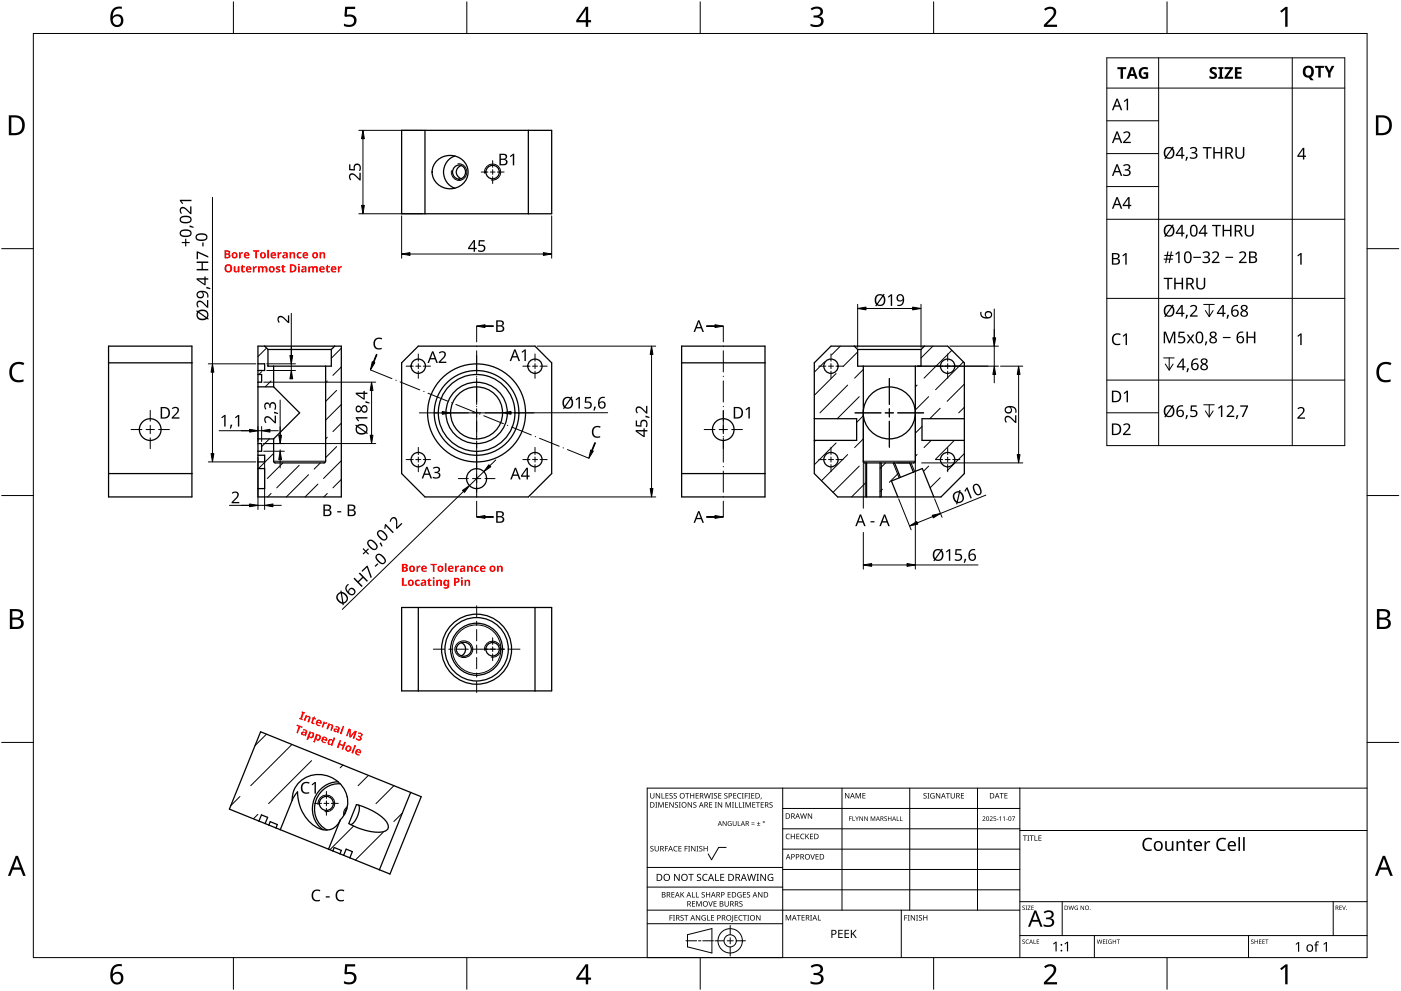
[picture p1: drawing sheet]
<svg xmlns="http://www.w3.org/2000/svg" width="420mm" height="297mm" viewBox="0 0 420 297" stroke-linecap="round" stroke-linejoin="round" font-family="sans-serif">
<g fill="none" stroke="#000" stroke-width=".38">
<path d="M120.4 39.1h45v25h-45zM127.4 39.1v25M158.4 39.1v25M131.2 48a5.4 5.4 0 0 1 6.1-1 5.4 5.4 0 0 1 3 5.4 5.4 5.4 0 0 1-6.1 4.1 5.4 5.4 0 0 1-4.5-5.7 4.9 4.9 0 0 1 1.5-2.8zM136.3 50.1a1.99 1.99 0 0 1 2.8 .1 1.99 1.99 0 0 1 0 2.8 1.99 1.99 0 0 1-2.8 .1 2.19 2.19 0 0 1 0-3zM136.4 46.8a5.1 5.1 0 0 0-3.4 4.8 5.1 5.1 0 0 0 3.4 4.8M138.3 49.6a2.06 2.06 0 0 0-1.5 2 2.06 2.06 0 0 0 1.5 2M32.6 103.8h25v45.2h-25zM32.6 108.8h25M77.4 103.8h25v45.2h-25zM77.4 109.1h2v2h-2M77.4 112.3h1.1v2.3h-1.1"/>
<path d="M79.4 103.8l1 1M80.4 104.8v5h19v-5M80.4 104.8h19M82.1 109.8v6.2M82.1 116h-4.7M82.1 116l7.8 7.8-7.8 7.8M97.7 109.8v28.5M100.4 103.8l-1 1M120.4 108.8l5-5h35l5 5v33.2l-7 7h-31l-7-7zM204.4 108.8h25M204.4 103.8h25v45.2h-25zM249.2 103.8h35l5 5v33.2l-7 7h-31l-7-7v-33.2z"/>
<path d="M256.2 103.8l1 1M257.2 104.8h19M258.9 109.8l.1 28.7 .4 .3h14.6M274.5 109.8v28.5l-.5 .5M276.2 104.8v5h-19v-5M277.2 103.8l-1 1M77.4 136.5h2v2h-2M77.4 133h1.1v2.3h-1.1M82 138.3l.6 .5h14.6l.4-.5M82.1 131.6v6.7M82.1 131.6h-4.7M244.2 125.5h12.7v6.5h-12.7"/>
<path d="M259.9 138.8v10.2M263.9 138.8v10.2M268.3 138.8l1.7 4.3M272.8 138.8l1.1 2.7M289.2 125.5h-12.7v6.5h12.7M57.6 142h-25M77.4 140.5h2v6h-2M229.4 142h-25M280.1 149l-3.5-8.6-9.3 3.8 2 4.8M120.4 182.1h45v25h-45zM125.4 182.1v25M138.3 192.6a2.16 2.16 0 0 1 1.3 2 2.16 2.16 0 0 1-1.3 2"/>
<path d="M160.4 182.1v25M78.2 219.3l48.1 19.5-9.3 23.2-48.2-19.5zM87.6 239.8l-3.5 8.9M89.9 234.3a8.6 8.6 0 0 1 9.9-1.1 8.6 8.6 0 0 1 4.3 9l-.8 1.9-1.2 1.6a4.7 4.7 0 0 1-7.2 2.3 12.3 12.3 0 0 1-5.7-10.7l-1.6 2.5a7.3 7.3 0 0 1 2.3-5.5zM101.4 234.3a8 8 0 0 0-7.3 5.7 8 8 0 0 0 2.8 8.7M102 234.9a7.4 7.4 0 0 0-7.4 5.4 7.4 7.4 0 0 0 3.5 8.5M123.2 237.5l-9.4 23.2M77.7 246.1l.7-1.8 1.9 .7-.8 1.9M80.6 247.3l.4-1 2.2 .8-.4 1.1M99.8 255.1l.4-1.1 2.2 .9-.4 1M102.1 245.7l-3.6 8.8M103.1 256.4l.7-1.9 1.9 .8-.8 1.8"/>
<path d="M104 242.4l-.5 .7-.1 .9M106.9 241.2l.9 .2a18.2 18.2 0 0 1 8.2 5.1 1.64 1.64 0 0 1 .4 1.8 1.64 1.64 0 0 1-1.5 1 18.3 18.3 0 0 1-10.3-2.4M106.9 241.1l-2.3 5.7M107.6 241.3a5.9 5.9 0 0 1-2.4 5.9"/>
<circle cx="147.7" cy="51.6" r="2.03"/>
<circle cx="125.4" cy="109.8" r="2.15"/>
<circle cx="160.4" cy="109.8" r="2.15"/>
<circle cx="249.2" cy="109.8" r="2.14"/>
<circle cx="284.2" cy="109.8" r="2.15"/>
<circle cx="45" cy="128.8" r="3.3"/>
<circle cx="125.4" cy="137.8" r="2.16"/>
<circle cx="142.9" cy="123.8" r="14.7"/>
<circle cx="142.9" cy="123.8" r="7.8"/>
<circle cx="142.9" cy="123.8" r="12.7"/>
<circle cx="142.9" cy="123.8" r="11.5"/>
<circle cx="142.9" cy="123.8" r="9.2"/>
<circle cx="160.4" cy="137.8" r="2.16"/>
<circle cx="216.9" cy="128.8" r="3.3"/>
<circle cx="249.2" cy="137.8" r="2.15"/>
<circle cx="266.7" cy="123.8" r="7.8"/>
<circle cx="284.2" cy="137.8" r="2.15"/>
<circle cx="142.9" cy="143.5" r="2.99"/>
<circle cx="139" cy="194.6" r="2.2"/>
<circle cx="142.9" cy="194.6" r="10.5"/>
<circle cx="142.9" cy="194.6" r="7.8"/>
<circle cx="142.9" cy="194.6" r="9.5"/>
<circle cx="147.7" cy="194.6" r="2.02"/>
<circle cx="97.9" cy="240.8" r="2.11"/>
</g>
<path d="M145.3 51.9a2.42 2.42 0 0 1 2.3-2.7 2.42 2.42 0 0 1 2.5 2.5 2.42 2.42 0 0 1-2.8 2.3M145.3 194.9a2.42 2.42 0 0 1 2.3-2.7 2.42 2.42 0 0 1 2.5 2.5 2.42 2.42 0 0 1-2.8 2.3M95.4 241.2a2.51 2.51 0 0 1 2.4-2.9 2.51 2.51 0 0 1 2.6 2.7 2.51 2.51 0 0 1-2.9 2.3" fill="none" stroke="#000" stroke-width=".3"/>
<path d="M137.3 49.1a2.41 2.41 0 0 1 2.6 3 2.41 2.41 0 0 1-3.7 1.4 2.57 2.57 0 0 1-.8-2.3M137 193a2.59 2.59 0 0 1 4.1-.2 2.59 2.59 0 0 1-.8 4 2.57 2.57 0 0 1-3.2-.5 2.57 2.57 0 0 1-.1-3.3zM104.1 241.8a2.62 2.62 0 0 0-1 2.7" fill="none" stroke="#000" stroke-width=".3"/>
<g fill="none" stroke="#000" stroke-width=".3">
<path d="M82.1 138.3h15.6M258.9 138.3h15.6"/>
<circle cx="142.9" cy="194.6" r="7.3"/>
</g>
<g fill="none" stroke="#000" stroke-width=".3">
<path d="M78.5 111.4l-.9 .9M79.9 104.3l-2.5 2.6M80.4 109.5l-.2 .2M81.3 114.2l-1.8 1.8M98.2 114.2l-.5 .5M101 117l-3.3 3.3M102.4 104.4l-3 3M102.4 110l-2.6 2.5M247.3 108.5l-3.1 3.1M250.8 112l-6.6 6.5M252 103.8l-2.6 2.6M254.2 115.4l-8.3 8.4"/>
<path d="M257.2 105.5l-4.4 4.4M257.7 118.9l-6.6 6.6M258.9 110.7l-2.6 2.6M275 115.4l-.5 .6M278.5 118.9l-4 4M279.8 103.8l-3.6 3.5M285.4 105l-8.3 8.3M288.9 108.5l-8.3 8.3M289.2 115.1l-5.1 5.2M80.8 131.6l-2.3 2.3M82.1 135.9l-4.6 4.6M84.8 138.8l-4.6 4.6"/>
<path d="M89.7 139.5l-6.7 6.7M96.1 138.8l-1.9 1.8M98.2 131.1l-.5 .4M101 133.9l-3.3 3.3M102.4 121.2l-4.7 4.7M102.4 126.8l-2.6 2.6M102.4 138.1l-5.4 5.3M244.6 132l-.4 .4M250.8 132.8l-6.6 6.5M254.2 136.2l-7.8 7.9M257.7 139.7l-7.9 7.9M258.9 124.6l-2 2"/>
<path d="M258.9 131.6l-2.6 2.6M265.6 138.8l-1.7 1.6M275 136.2l-.5 .6M276.5 127.8l-2 2M278.5 139.7l-1.6 1.6M279.3 132l-2.2 2.2M282 122.4l-3.2 3.1M286.2 132l-5.6 5.6M289.2 122.1l-1.7 1.7M289.2 135.9l-5.1 5.2M81.3 147.9l-1 1.1M92.5 142.3l-6.6 6.7"/>
<path d="M95.3 145.1l-3.8 3.9M98.2 147.9l-1.1 1.1M102.4 143.7l-2.6 2.5M259.9 144.4l-4.5 4.6M264.6 146.6l-.7 .7M269.5 141.8l-2.8 2.8M282 143.2l-3.1 3M72 238.7l-2.8 2.8M79.9 220.1l-3.4 3.4M87.6 223.1l-12.4 12.4M93.4 228l-12.8 12.9M102.8 229.3l-.8 .8"/>
<path d="M104.2 238.7l-.1 .1M110.5 232.4l-3.1 3.1M118.1 235.5l-5.3 5.4M77.3 244.1l-1.3 1.3M106.1 247.6l-7.2 7.1M114.9 249.5l-8.3 8.3M120.7 243.7l-2.6 2.5"/>
</g>
<path d="M259.5 138.8v10.2M264.3 138.8v10.2M267.9 138.9l1.8 4.3M273.2 138.8l1.1 2.6" fill="none" stroke="#000" stroke-width=".3"/>
<path d="M268.3 138.8l-.4 .1" fill="none" stroke="#000" stroke-width=".38"/>
<path d="M10 10h400v277h-400z" fill="none" stroke="#000" stroke-width=".3"/>
<g fill="none" stroke="#000" stroke-width=".3">
<path d="M70 .5v9.5M140 .5v9.5M210 .5v9.5M280 .5v9.5M350 .5v9.5M.5 74.5h9.5M419.5 74.5h-9.5M.5 148.5h9.5M410 148.5h9.5M10 222.5h-9.5M410 222.5h9.5M70 287v9.5"/>
<path d="M140 287v9.5M210 287v9.5M280 287v9.5M350 287v9.5"/>
</g>
<g fill="#000">
<path d="M103.5 2h3v.7h-2.4l-.1 1.7a2.01 2.01 0 0 1 3 1.7 2.01 2.01 0 0 1-2.8 2l-1.1-.3v-.7a1.93 1.93 0 0 0 3-.6 1.37 1.37 0 0 0-.5-1.4 1.37 1.37 0 0 0-1.4-.1l-.5 .1-.4-.3zM243.1 2.6a2.32 2.32 0 0 1 3.7 .5 1.46 1.46 0 0 1-1.2 1.8 1.59 1.59 0 0 1 1.4 1.8 1.59 1.59 0 0 1-1.8 1.4l-2.1-.3v-.7a2.12 2.12 0 0 0 3.1-.5 1.21 1.21 0 0 0-1.6-1.3h-.6v-.7a1.53 1.53 0 0 0 2.1-1.1 1.49 1.49 0 0 0-2.6-.4zM313.1 2.7a2.03 2.03 0 0 1 2.1-.8 2.03 2.03 0 0 1 1.6 1.7 3.9 3.9 0 0 1-1.6 2.5l-1.2 1.3h3v.7h-3.9v-.6l1.5-1.6a2.56 2.56 0 0 0 1.3-2.9 1.62 1.62 0 0 0-2.4 .2zM383.9 3.3l1.6-1.2h.6v5.9h-.7l.1-5.2-1.2 1zM3.5 109.3a3.3 3.3 0 0 1 3.8-.5l-.3 .7a2.26 2.26 0 0 0-2.6 0 2.26 2.26 0 0 0-.8 2.6 2.12 2.12 0 0 0 3.1 1.7l.4-.1v.7a2.98 2.98 0 0 1-3.4-.4 2.98 2.98 0 0 1-.8-3.3zM413.5 109.3a3.3 3.3 0 0 1 3.8-.5l-.3 .7a2.26 2.26 0 0 0-2.7 0 2.26 2.26 0 0 0-.7 2.6 2.12 2.12 0 0 0 3.1 1.7l.4-.1v.7a2.98 2.98 0 0 1-3.4-.4 2.98 2.98 0 0 1-.8-3.3zM103.5 289h3v.7h-2.4l-.1 1.7a2.01 2.01 0 0 1 3 1.7 2.01 2.01 0 0 1-2.8 2l-1.1-.4v-.6a1.93 1.93 0 0 0 3-.7 1.37 1.37 0 0 0-.5-1.3 1.37 1.37 0 0 0-1.4-.1l-.5 .1-.4-.3zM243.1 289.6a2.32 2.32 0 0 1 3.7 .5 1.46 1.46 0 0 1-1.2 1.8 1.59 1.59 0 0 1 1.4 1.8 1.59 1.59 0 0 1-1.8 1.4l-2.1-.3v-.7a2.12 2.12 0 0 0 3.1-.5 1.21 1.21 0 0 0-1.6-1.4h-.6v-.6a1.53 1.53 0 0 0 2.1-1.1 1.49 1.49 0 0 0-2.6-.4zM313.1 289.7a2.03 2.03 0 0 1 2.1-.8 2.03 2.03 0 0 1 1.6 1.7 3.9 3.9 0 0 1-1.6 2.5l-1.2 1.3h3v.7h-3.9v-.7l1.5-1.5a2.56 2.56 0 0 0 1.3-2.9 1.62 1.62 0 0 0-2.4 .2zM383.9 290.3l1.6-1.2h.6v5.9h-.7l.1-5.2-1.2 1z"/>
<path d="M33.9 2.6a2.88 2.88 0 0 1 2.6-.6v.7a2.02 2.02 0 0 0-2.6 2.3 1.83 1.83 0 0 1 2.5-.3 1.83 1.83 0 0 1 .3 2.6 2.07 2.07 0 0 1-2.5 .6 2.07 2.07 0 0 1-1.1-2.4 4 4 0 0 1 .8-2.9zM33.8 6.2a1.3 1.3 0 0 0 2.6 0 1.3 1.3 0 0 0-2.6 0z"/>
<path d="M175.6 2h.8v4h.9v.7h-.9v1.3h-.7v-1.3h-2.9v-.6zM175.7 2.8l-2.2 3.2h2.2z"/>
<path d="M2.6 34.6h1.9a2.99 2.99 0 0 1 2.9 3 2.99 2.99 0 0 1-3.1 2.9h-1.7zM3.4 35.2v4.7h.8a2.35 2.35 0 0 0 2.4-2.1 2.35 2.35 0 0 0-1.9-2.6z"/>
<path d="M412.6 34.6h1.9a2.68 2.68 0 0 1 2.9 2.9 2.78 2.78 0 0 1-3.1 3h-1.7zM413.4 35.2v4.7h.8a2.35 2.35 0 0 0 2.4-2.1 2.35 2.35 0 0 0-2-2.6z"/>
<path d="M3 182.6h1.7a1.68 1.68 0 0 1 2.2 1.7 1.37 1.37 0 0 1-1.1 1.1 1.61 1.61 0 0 1 1.3 2 1.61 1.61 0 0 1-2 1.1h-2.1zM3.7 185.7v2.2h1.2a1.13 1.13 0 0 0 1.4-1.1 1.13 1.13 0 0 0-1.4-1.1zM3.7 183.2v1.9h1.1a1.02 1.02 0 0 0 1.3-1 1.02 1.02 0 0 0-1.4-.9z"/>
<path d="M412.9 182.6h1.7a1.68 1.68 0 0 1 2.3 1.7 1.37 1.37 0 0 1-1.1 1.1 1.61 1.61 0 0 1 1.3 2 1.61 1.61 0 0 1-2.1 1.1h-2.1zM413.7 185.7v2.2h1.2a1.13 1.13 0 0 0 1.4-1.1 1.13 1.13 0 0 0-1.5-1.1zM413.7 183.2v1.9h1.1a1.02 1.02 0 0 0 1.3-1 1.02 1.02 0 0 0-1.4-.9z"/>
<path d="M4.7 256.5h.7l2.3 6h-.8l-.7-1.8h-2.4l-.7 1.8h-.7zM5 257.3l-.9 2.7h1.9z"/>
<path d="M414.7 256.5h.7l2.3 6h-.8l-.7-1.8h-2.4l-.7 1.8h-.7zM415 257.3l-.9 2.7h1.9z"/>
<path d="M33.9 289.6a2.88 2.88 0 0 1 2.6-.6v.7a2.02 2.02 0 0 0-2.6 2.3 1.83 1.83 0 0 1 2.5-.3 1.83 1.83 0 0 1 .3 2.6 2.07 2.07 0 0 1-2.5 .6 2.07 2.07 0 0 1-1.1-2.4 4 4 0 0 1 .8-2.9zM33.8 293.2a1.3 1.3 0 0 0 2.6 0 1.3 1.3 0 0 0-2.6 0z"/>
<path d="M175.6 289h.8v4h.9v.7h-.9v1.3h-.7v-1.3h-2.9v-.6zM175.7 289.8l-2.2 3.2h2.2z"/>
</g>
<g fill="none" stroke="#000" stroke-width=".3">
<path d="M234.7 236.2v50.8h-40.6v-50.8h215.9M252.5 236.2v36.6M272.8 236.2v36.6M293.2 236.2v36.6M305.9 236.2v50.8M217.8 254h-2.3l-2.1 3.7-1-1.8M234.7 242.3h71.2M234.7 254.5h71.2M305.9 248.4h-71.2M410 248.9h-104.1M194.1 272.8h111.8M219 277.4v2.8"/>
<path d="M234.7 276.9h-40.6M234.7 265.9h-40.6M234.7 260h-40.6M270.3 272.8v14.2M305.9 260.6h-71.2M305.9 266.7h-71.2M305.9 270.3h104.1M318.6 270.3v10.1M399.8 270.3v10.1M205.7 282h3.2M206.2 280.2l7.3-1.9v7.3l-7.3-1.8zM209.5 282h.7"/>
<path d="M214 282h-3.2M214.4 282h2.8M218.1 282h1.8M219 281.1v1.8M219 283.8v2.8M223.6 282h-2.8M328.2 280.4v6.6M374.4 280.4v6.6M410 280.4h-104.1"/>
<circle cx="219" cy="282" r="3.7"/>
<circle cx="219" cy="282" r="1.83"/>
</g>
<g fill="#000">
<path d="M195 237.7h.2v1.1a.42 .42 0 0 0 .4 .4 .42 .42 0 0 0 .4-.4v-1.1h.2v1.1a.62 .62 0 0 1-.6 .6 .62 .62 0 0 1-.6-.6zM196.7 237.7h.2l.9 1.4v-1.4h.2v1.6h-.3l-.8-1.3v1.3h-.2zM198.4 237.7h.2v1.5h.7v.1h-.9zM199.6 237.7h.9v.2h-.7v.5h.6v.2h-.6v.6h.7v.1h-.9zM200.8 237.9l.6-.2 .3 .1v.2a.38 .38 0 0 0-.5-.2 .38 .38 0 0 0-.2 .5 .38 .38 0 0 0 .5 .2l.3 .3-.2 .4-.7 .1h-.2l.1-.2a.41 .41 0 0 0 .6 .1 .41 .41 0 0 0 .1-.5 .41 .41 0 0 0-.5-.2zM202.1 237.9l.5-.2 .4 .1-.1 .2a.38 .38 0 0 0-.5-.2 .38 .38 0 0 0-.2 .5 .38 .38 0 0 0 .5 .2l.3 .3-.1 .4-.7 .1h-.2l.1-.2a.41 .41 0 0 0 .5 .1 .41 .41 0 0 0 .2-.5 .41 .41 0 0 0-.6-.2zM205.5 237.7h1.2v.2h-.5v1.4h-.2v-1.4h-.5zM207 237.7h.2v.7h.8v-.7h.2v1.6h-.2v-.7h-.8v.7h-.2zM208.6 237.7h.9v.2h-.7v.5h.7v.2h-.7v.6h.7v.1h-.9zM211.1 237.7h.2l.4 1.4 .3-1.4h.2l.4 1.4 .4-1.4h.2l-.5 1.6h-.2l-.4-1.3-.3 1.3h-.3zM213.3 237.7h.6l-.2 .2v1.3l.2 .1h-.6l.2-.1v-1.3zM214.2 237.9l.5-.2 .4 .1-.1 .2a.38 .38 0 0 0-.5-.2 .38 .38 0 0 0-.2 .5 .38 .38 0 0 0 .5 .2l.3 .3-.1 .4-.7 .1h-.2l.1-.2a.41 .41 0 0 0 .5 .1 .41 .41 0 0 0 .2-.5 .41 .41 0 0 0-.6-.2z"/>
<path d="M215.4 237.7h.9v.2h-.7v.5h.7v.2h-.7v.6h.7v.1h-.9zM217.3 237.9l.5-.2 .4 .1-.1 .2a.38 .38 0 0 0-.5-.2 .38 .38 0 0 0-.2 .5 .38 .38 0 0 0 .5 .2l.3 .3-.2 .4-.6 .1h-.2l.1-.2a.41 .41 0 0 0 .5 .1 .41 .41 0 0 0 .2-.5 .41 .41 0 0 0-.6-.2zM219.9 237.7h.9v.2h-.7v.5h.7v.2h-.7v.6h.7v.1h-.9zM221.3 237.9l.6-.2 .4 .1-.1 .2a.66 .66 0 0 0-.9 .6 .66 .66 0 0 0 .9 .5 .77 .77 0 0 1-1.1-.1 .77 .77 0 0 1 .2-1.1zM222.5 237.7h.5l-.1 .2v1.3l.1 .1h-.5l.2-.1v-1.3zM223.4 237.7h.9v.2h-.7v.6h.6v.2h-.6v.6h-.2zM224.4 237.7h.6l-.2 .2v1.3l.2 .1h-.6l.2-.1v-1.3zM225.3 237.7h.9v.2h-.7v.5h.7v.2h-.7v.6h.7v.1h-.9zM228.2 239.1h.2l-.3 .5zM253.4 237.7h.3l.8 1.3v-1.3h.2v1.6h-.2l-.9-1.3v1.3h-.2zM256.6 237.7h.3l.5 1.3 .5-1.3h.3v1.6h-.2v-1.4l-.7 1.4-.5-1.4v1.4h-.2zM258.6 237.7h1v.2h-.7v.5h.6v.2h-.6v.5h.7v.2h-1z"/>
<path d="M277 237.9l.6-.2 .3 .1-.1 .2a.38 .38 0 0 0-.5-.2 .38 .38 0 0 0-.1 .5 .38 .38 0 0 0 .5 .2l.2 .3-.1 .4-.7 .1h-.2l.1-.2a.41 .41 0 0 0 .6 .1 .41 .41 0 0 0 .1-.5 .41 .41 0 0 0-.5-.2zM278.1 237.7h.6l-.2 .2v1.3l.2 .1h-.6l.2-.1v-1.3zM279.2 237.9l.7-.2 .4 .1-.1 .2a.67 .67 0 0 0-1 .5 .67 .67 0 0 0 .9 .6v-.4h-.4v-.2h.6v.8a.88 .88 0 0 1-1.2-.2 .88 .88 0 0 1 .1-1.2zM280.7 237.7h.2l.9 1.4v-1.4h.2v1.6h-.3l-.8-1.3v1.3h-.2zM283.7 237.7h1.2v.2h-.5v1.4h-.2v-1.4h-.5zM285.1 237.7h.2v1.1a.42 .42 0 0 0 .4 .4 .42 .42 0 0 0 .4-.4v-1.1h.2v1.1a.62 .62 0 0 1-.6 .6 .62 .62 0 0 1-.6-.6zM288.2 237.7h.9v.2h-.7v.5h.7v.2h-.7v.6h.7v.1h-.9zM299.8 237.7h1.2v.2h-.5v1.4h-.2v-1.4h-.5zM301.2 237.7h.9v.2h-.7v.5h.7v.2h-.7v.5h.7v.2h-.9zM195.1 253.7l.6-.2 .3 .1-.1 .2a.38 .38 0 0 0-.5-.1 .38 .38 0 0 0-.1 .5 .38 .38 0 0 0 .4 .2l.3 .2-.1 .5-.7 .1-.2-.1 .1-.1a.41 .41 0 0 0 .6 .1 .41 .41 0 0 0 .1-.6 .41 .41 0 0 0-.6-.2zM196.5 240.4h.6l-.2 .2v1.3l.2 .2h-.6l.2-.2v-1.3zM196.3 253.6h.2v1a.42 .42 0 0 0 .5 .4 .42 .42 0 0 0 .4-.4v-1h.2v1a.62 .62 0 0 1-.6 .6 .62 .62 0 0 1-.7-.6z"/>
<path d="M197.4 240.4h.3l.5 1.4 .5-1.4h.3v1.7h-.2l.1-1.5-.8 1.5-.5-1.5v1.5h-.2zM199.4 253.6h.9v.1h-.7v.6h.7v.2h-.7v.7h-.2zM199.5 240.4h.9v.2h-.7v.5h.6v.2h-.6v.6h.7v.2h-.9zM200.7 240.4h.3l.8 1.4v-1.4h.2v1.7h-.2l-.9-1.4v1.4h-.2zM202.2 253.8l.4-.3 .6 .1-.1 .2-.4-.1a.66 .66 0 0 0-.5 .9 .66 .66 0 0 0 .9 .4 .77 .77 0 0 1-1.1-.1 .77 .77 0 0 1 .2-1.1zM202.5 240.6l.5-.2 .3 .1v.2a.38 .38 0 0 0-.5-.2 .38 .38 0 0 0-.2 .5 .38 .38 0 0 0 .5 .2 .51 .51 0 0 1 .1 .9 .51 .51 0 0 1-.8-.3l.1 .1a.41 .41 0 0 0 .5 0 .41 .41 0 0 0 .1-.5 .41 .41 0 0 0-.5-.2zM203.6 240.4h.6l-.2 .2v1.3l.2 .2h-.6l.2-.2v-1.3zM203.5 253.6h.9v.1h-.7v.6h.6v.1h-.6v.6h.7v.2h-.9zM205.3 253.6h.9v.1h-.7v.6h.7v.2h-.7v.7h-.2zM206.4 253.6h.6l-.2 .1v1.3l.2 .2h-.6l.2-.2v-1.3zM206.2 240.4h.3l.8 1.4v-1.4h.2v1.7h-.2l-.9-1.4v1.4h-.2zM207.3 253.6h.2l.9 1.3v-1.3h.2v1.6h-.3l-.9-1.4 .1 1.4h-.2z"/>
<path d="M208 240.6l.5-.2 .4 .1-.1 .2a.38 .38 0 0 0-.5-.2 .38 .38 0 0 0-.2 .5 .38 .38 0 0 0 .5 .2 .51 .51 0 0 1 .1 .9 .51 .51 0 0 1-.8-.3l.1 .1a.41 .41 0 0 0 .5 0 .41 .41 0 0 0 .1-.5 .41 .41 0 0 0-.5-.2zM208.9 253.6h.6l-.2 .1v1.3l.2 .2h-.6l.2-.2v-1.3zM209.8 253.7l.5-.2 .3 .1v.2a.38 .38 0 0 0-.5-.1 .38 .38 0 0 0-.2 .5 .38 .38 0 0 0 .5 .2l.3 .2-.2 .5-.7 .1-.1-.1 .1-.1a.41 .41 0 0 0 .5 .1 .41 .41 0 0 0 .1-.6 .41 .41 0 0 0-.5-.2zM211 253.6h.2v.7h.8v-.7h.2v1.6h-.2v-.8h-.8v.8h-.2zM212.7 240.4h.9v.2h-.7v.5h.6v.2h-.6v.6h.7v.2h-.9zM214.4 240.4h.6l-.2 .2v1.3l.2 .2h-.6l.2-.2v-1.3zM215.3 240.4h.2l.9 1.4v-1.4h.2v1.7h-.3l-.8-1.4v1.4h-.2zM216.7 246.1h.2l.8 1.2v-1.2h.2v1.5h-.2l-.8-1.2v1.2h-.2zM217.6 240.4h.3l.5 1.4 .5-1.4h.3v1.7h-.2v-1.5l-.7 1.5-.5-1.5v1.5h-.2zM218.4 246.3l1-.1-.2 .1a.6 .6 0 0 0-.8 .5 .6 .6 0 0 0 .8 .6v-.4l-.3-.2h.5v.7a.8 .8 0 0 1-1-.2 .8 .8 0 0 1 0-1zM219.5 240.4h.6l-.2 .2v1.3l.2 .2h-.6l.2-.2v-1.3zM220.4 240.4h.2v1.5h.7v.2h-.9z"/>
<path d="M219.8 246.1h.1v.9a.38 .38 0 0 0 .4 .4 .38 .38 0 0 0 .4-.4v-.9h.2v.9a.56 .56 0 0 1-.6 .6 .56 .56 0 0 1-.5-.6zM221.3 246.1h.1v1.3h.7v.2h-.8zM221.6 240.4h.2v1.5h.7v.2h-.9zM222.7 240.4h.6l-.2 .2v1.3l.2 .2h-.6l.2-.2v-1.3zM223.6 240.4h.3l.5 1.4 .5-1.4h.3v1.7h-.2v-1.5l-.7 1.5-.6-1.5 .1 1.5h-.2zM225.4 247l.9 .1zM225.4 246.6l.9 .1zM225.6 240.4h.9v.2h-.7v.5h.7v.2h-.7v.6h.7v.2h-.9zM227 247.4l1 .2zM226.7 240.4h1.2v.2h-.5v1.5h-.2v-1.5h-.5zM227.4 246.3l.2 .5h.4l-.4 .1v.4l-.2-.4h-.4l.4-.1zM228.1 240.4h1v.2h-.7v.5h.6v.2h-.6v.6h.7v.2h-1z"/>
<path d="M230.8 240.6l.6-.2 .3 .1-.1 .2a.38 .38 0 0 0-.5-.2 .38 .38 0 0 0-.1 .5 .38 .38 0 0 0 .5 .2 .51 .51 0 0 1 0 .9 .51 .51 0 0 1-.8-.3l.1 .1a.41 .41 0 0 0 .6 0 .41 .41 0 0 0 .1-.5 .41 .41 0 0 0-.5-.2zM235.8 250.1l.5-.2 .6 .1-.1 .2-.4-.1a.66 .66 0 0 0-.5 .8 .66 .66 0 0 0 .9 .4 .77 .77 0 0 1-1.1-.1 .77 .77 0 0 1 .1-1.1zM237.2 249.9h.2v.7h.8v-.7h.2v1.6h-.2v-.7h-.8v.7h-.2zM238.8 249.9h.9v.2h-.7v.5h.7v.2h-.7v.5h.7v.2h-.9zM240.2 250.1l.6-.2 .4 .1v.2a.66 .66 0 0 0-1 .5 .66 .66 0 0 0 1 .6 .77 .77 0 0 1-1.1-.1 .77 .77 0 0 1 .1-1.1zM240 243.8h.2l.3 1.4 .4-1.4h.2l.4 1.4 .3-1.4h.2l-.4 1.6h-.2l-.4-1.4-.4 1.4h-.2zM241.5 249.9h.2v.8l.7-.8h.3l-.7 .7 .7 .9h-.2l-.6-.7-.2 .7h-.2zM243 256h.2l.5 1.4 .5-1.4h.2l-.6 1.6h-.2zM242.3 243.8h.2l.9 1.3v-1.3h.1v1.6h-.2l-.9-1.3 .1 1.3h-.2zM242.9 249.9h.9v.2h-.7v.5h.7v.2h-.7v.5h.7v.2h-.9zM244.6 256h.9v.2h-.7v.5h.7v.2h-.7v.5h.7v.2h-.9zM254.7 244.7h.7l-.6 .1v.5h.6l-.6 .2v.6h-.1z"/>
<path d="M255.7 244.7h.1v1.2l.6 .2h-.7zM256.5 244.7l.5 .7 .6-.7-.5 .8v.6h-.2v-.6zM257.7 244.7h.2l.8 1.1v-1.1h.1v1.4h-.2l-.7-1.2v1.2h-.2zM259.2 244.7h.2l.7 1.1v-1.1h.2v1.4h-.2l-.8-1.2v1.2h-.1zM261.1 244.7h.3l.4 1.1 .4-1.1h.3v1.4h-.2v-1.2l-.6 1.2-.4-1.2v1.2h-.2zM265.3 244.8l.4-.1 .2 .2a.33 .33 0 0 0-.4-.1 .33 .33 0 0 0-.1 .5 .33 .33 0 0 0 .4 .1 .43 .43 0 0 1 0 .7 .43 .43 0 0 1-.6-.3 .33 .33 0 0 0 .5 .2 .33 .33 0 0 0 0-.5l-.5-.3zM266.3 244.7h.2v.6h.7v-.6h.1v1.4h-.1v-.7h-.7v.7h-.2zM268.9 244.7h.2v1.2l.6 .2h-.8zM269.9 244.7h.2v1.2l.6 .2h-.8zM294.6 244.8a.49 .49 0 0 1 .8 .1 .49 .49 0 0 1-.3 .7l-.3 .3 .7 .2h-.9l.4-.5a.37 .37 0 0 0 .4-.6 .37 .37 0 0 0-.7-.1zM296.8 244.8a.49 .49 0 0 1 .8 .1 .49 .49 0 0 1-.3 .7l-.3 .3 .7 .2h-.9l.4-.5a.37 .37 0 0 0 .3-.6 .37 .37 0 0 0-.6-.1zM298 244.7h.7l-.5 .1-.1 .4a.45 .45 0 0 1 .6 .2 .45 .45 0 0 1-.2 .6 .45 .45 0 0 1-.6-.2 .39 .39 0 0 0 .6 .1 .39 .39 0 0 0 0-.6 .39 .39 0 0 0-.5 0z"/>
<path d="M299 245.5l.4 .1zM299.7 245l.5-.3v1.4h-.2v-1.2zM300.8 245l.5-.3v1.4h-.2v-1.2zM301.8 245.5l.4 .1zM303.5 244.7h.9l-.6 1.4h-.1l.5-1.3zM306.8 250.4h1.2v.2h-.5v1.4h-.2v-1.4h-.5zM308.1 250.4h.6l-.2 .2v1.3l.2 .1h-.6l.2-.1v-1.3zM308.8 250.4h1.2v.2h-.5v1.4h-.2v-1.4h-.5zM310.2 250.4h.3v1.4h.7v.2h-1zM311.4 250.4h.9v.2h-.7v.5h.7v.2h-.7v.5h.7v.2h-.9zM343.1 251.6a2.17 2.17 0 0 1 2.4-.3l-.1 .4-.9-.2a1.58 1.58 0 0 0-1.3 2.1 1.58 1.58 0 0 0 2.2 .9v.4a2.03 2.03 0 0 1-2.6-.6 2.03 2.03 0 0 1 .3-2.7zM349.4 252.1h.5v1.9a.78 .78 0 0 0 1 .7 .78 .78 0 0 0 .5-1.1v-1.5h.5v2.9h-.4l-.1-.3a1.12 1.12 0 0 1-1.2 .3 1.12 1.12 0 0 1-.8-1z"/>
<path d="M352.8 252.1h.4l.1 .4a1.11 1.11 0 0 1 1.2-.4 1.11 1.11 0 0 1 .8 1v1.9h-.5v-1.8a.78 .78 0 0 0-.9-.7 .78 .78 0 0 0-.6 1v1.5h-.5zM356.4 251.4h.3v.7h.9v.4h-.9v1.9l.3 .3 .6-.1-.1 .4a.85 .85 0 0 1-1.3-.8v-1.7h-.4v-.2l.4-.2zM361.2 252.1h.4l.1 .6 .5-.6h.7v.4l-.7 .1-.4 .4-.1 2h-.5zM365.3 251.6a2.17 2.17 0 0 1 2.4-.3l-.2 .4-.9-.2a1.58 1.58 0 0 0-1.3 2.1 1.58 1.58 0 0 0 2.3 .9v.4a2.03 2.03 0 0 1-2.6-.6 2.03 2.03 0 0 1 .3-2.7zM371.4 250.9h.5v4.1h-.5zM372.8 250.9h.5v4.1h-.5zM200.8 274.3h.9v.2h-.7v.5h.7v.2h-.7v.7h-.2zM201.4 267.4h.9v.2h-.7v.5h.6v.1h-.6v.6h.7v.2h-.9zM201.8 274.3h.6l-.2 .2v1.3l.2 .1h-.6l.2-.1v-1.3zM202.2 261.9h.3l1.1 1.8v-1.8h.2v2.1h-.3l-1.1-1.7v1.7h-.2zM204.1 274.4l.6-.1 .3 .1v.1a.38 .38 0 0 0-.5-.1 .38 .38 0 0 0-.2 .5 .38 .38 0 0 0 .5 .2l.3 .3-.2 .4-.7 .1h-.2l.2-.2a.41 .41 0 0 0 .5 .1 .41 .41 0 0 0 .1-.6 .41 .41 0 0 0-.5-.1zM204.1 267.4h.2v.8l.7-.8h.2l-.6 .7 .7 .9h-.3l-.6-.8-.1 .8h-.2z"/>
<path d="M205.2 274.3h1.2v.2h-.5v1.4h-.2v-1.4h-.5zM206.4 261.9h1.6v.3h-.6v1.8h-.3v-1.8h-.7zM207.5 267.4h.2v1.4h.7v.2h-.9zM207.5 270.1h.9v.2h-.7v.5h.7v.2h-.7v.6h.7v.1h-.9zM208.7 267.4h.2v1.4h.7v.2h-.9zM208.8 270.1h.3l.5 1.3 .5-1.3h.3v1.6h-.2v-1.4l-.7 1.4-.5-1.4v1.4h-.2zM208.7 274.3h.2l.9 1.3v-1.3h.2v1.6h-.3l-.8-1.3v1.3h-.2zM209.1 262.1l.4-.2 .8 .1-.3 .2a.44 .44 0 0 0-.7 .2 .44 .44 0 0 0 .5 .5l.5 .5-.3 .6a.71 .71 0 0 1-1-.3l.3 .1a.47 .47 0 0 0 .7-.3 .47 .47 0 0 0-.6-.5l-.4-.3zM210.6 274.5l.7-.2 .4 .1-.1 .1a.67 .67 0 0 0-1 .5 .67 .67 0 0 0 .9 .7v-.5h-.4v-.1h.6v.8a.88 .88 0 0 1-1.2-.2 .88 .88 0 0 1 .1-1.2zM210.5 267.5l.5-.1 .4 .1-.1 .1a.38 .38 0 0 0-.5-.1 .38 .38 0 0 0-.2 .5 .38 .38 0 0 0 .5 .2l.3 .3-.1 .4-.7 .1-.2-.1 .1-.1a.41 .41 0 0 0 .5 .1 .41 .41 0 0 0 .2-.6 .41 .41 0 0 0-.6-.1zM210.9 262.2l.7-.3 .6 .1-.1 .3a.85 .85 0 0 0-1.2 .7 .85 .85 0 0 0 1.2 .8v.2a1.1 1.1 0 0 1-1.4-.4 1.1 1.1 0 0 1 .2-1.4zM212.1 274.3h.2v1.4h.7v.2h-.9z"/>
<path d="M212.4 270.1h.2l.5 1.4 .5-1.4h.2l-.6 1.6h-.2zM211.7 267.4h.2v.7h.9v-.7h.2v1.6h-.2v-.8h-.9v.8h-.2zM213.3 274.3h.9v.2h-.7v.5h.6v.2h-.6v.5h.7v.2h-.9zM214.5 261.9h.2v1.9h1v.2h-1.2zM214 270.1h.9v.2h-.7v.5h.7v.2h-.7v.6h.7v.1h-.9zM216 261.9h1.2v.3h-.9v.6h.8v.3h-.8v.7h.9v.2h-1.2zM217.3 270.1h.2v1.1a.42 .42 0 0 0 .4 .4 .42 .42 0 0 0 .4-.4v-1.1h.3v1.1a.62 .62 0 0 1-.7 .6 .62 .62 0 0 1-.6-.6zM218.2 267.4h.9v.2h-.7v.5h.7v.1h-.7v.6h.7v.2h-.9zM219.6 274.3h.3l-.1 1.7-.5 .3v-.2l.3-.1zM220.3 274.3h.9v.2h-.7v.5h.6v.2h-.6v.5h.7v.2h-.9zM221.3 267.6l.7-.2 .4 .1-.1 .1a.67 .67 0 0 0-1 .5 .67 .67 0 0 0 .9 .7v-.5h-.3v-.2h.5v.8a.88 .88 0 0 1-1.2-.1 .88 .88 0 0 1 .1-1.2zM221.7 274.5l.4-.2 .6 .1-.1 .1h-.4a.66 .66 0 0 0-.5 .8 .66 .66 0 0 0 .9 .4 .77 .77 0 0 1-1.1-.1 .77 .77 0 0 1 .2-1.1z"/>
<path d="M221.8 270.3l.6-.2 .3 .1-.1 .2a.38 .38 0 0 0-.5-.2 .38 .38 0 0 0-.2 .5 .38 .38 0 0 0 .5 .2 .51 .51 0 0 1 .1 .8 .51 .51 0 0 1-.8-.2h.1a.41 .41 0 0 0 .5 .1 .41 .41 0 0 0 .2-.5 .41 .41 0 0 0-.6-.2zM222.8 274.3h1.2v.2h-.5v1.4h-.2v-1.4h-.5zM222.8 267.4h.9v.2h-.7v.5h.7v.1h-.7v.6h.7v.2h-.9zM224.1 274.3h.6l-.2 .2v1.3l.2 .1h-.6l.2-.1v-1.3zM224.1 267.5l.5-.1 .3 .1v.1a.38 .38 0 0 0-.5-.1 .38 .38 0 0 0-.2 .5 .38 .38 0 0 0 .5 .2l.3 .3-.2 .4-.7 .1-.1-.1 .1-.1a.41 .41 0 0 0 .5 .1 .41 .41 0 0 0 .1-.6 .41 .41 0 0 0-.5-.1zM224 261.9h.3l.4 1.8 .5-1.8h.3l.5 1.8 .4-1.8h.3l-.5 2.1h-.3l-.5-1.8-.5 1.8h-.3zM226.9 261.9h.7l-.2 .3v1.6l.2 .2h-.7l.2-.2v-1.6zM226.8 274.3h.2l.9 1.3v-1.3h.2v1.6h-.3l-.9-1.3 .1 1.3h-.2zM227.3 267.4h.3l.8 1.3v-1.3h.2v1.6h-.2l-.9-1.3v1.3h-.2zM228 261.9h.3l1.2 1.8v-1.8h.2v2.1h-.3l-1.1-1.7v1.7h-.3zM230.5 262.2l.9-.3 .5 .1-.1 .3a.87 .87 0 0 0-1.4 .6 .87 .87 0 0 0 1.3 .9v-.6h-.5v-.3h.7v1.1a1.15 1.15 0 0 1-1.5-.3 1.15 1.15 0 0 1 .1-1.5zM235.6 274.3h.3l.5 1.3 .6-1.3h.3v1.6h-.2v-1.4l-.7 1.4-.6-1.4v1.4h-.2z"/>
<path d="M238.9 274.3h1.3v.2h-.5v1.4h-.2v-1.4h-.6zM240.4 274.3h.9v.2h-.7v.5h.7v.1h-.7v.6h.7v.2h-.9zM242.9 274.3h.6l-.2 .1v1.3l.2 .2h-.6l.2-.2v-1.3zM245.3 274.3h.2v1.4h.7v.2h-.9zM271.2 274.3h.9v.2h-.7v.5h.7v.2h-.7v.7h-.2zM272.2 274.3h.6l-.2 .2v1.3l.2 .1h-.6l.2-.1v-1.3zM273.1 274.3h.3l.8 1.3v-1.3h.2v1.6h-.2l-.9-1.3v1.3h-.2zM274.7 274.3h.6l-.2 .2v1.3l.2 .1h-.6l.2-.1v-1.3zM275.6 274.4l.6-.1 .3 .1v.1a.38 .38 0 0 0-.5-.1 .38 .38 0 0 0-.2 .5 .38 .38 0 0 0 .5 .2 .53 .53 0 0 1 .1 .8 .53 .53 0 0 1-.8 0v-.2a.41 .41 0 0 0 .6 .1 .41 .41 0 0 0 .1-.6 .41 .41 0 0 0-.5-.1zM276.9 274.3h.2v.7h.8v-.7h.2v1.6h-.2v-.7h-.8v.7h-.2zM306.7 271.6l.4-.2 .2 .2a.32 .32 0 0 0-.4 0 .32 .32 0 0 0-.1 .4 .32 .32 0 0 0 .4 .1 .41 .41 0 0 1 0 .7 .41 .41 0 0 1-.6-.2 .31 .31 0 0 0 .4 .1 .31 .31 0 0 0 .1-.5l-.5-.2zM307.6 271.5h.4l-.1 1.1 .1 .2h-.4l.1-.2z"/>
<path d="M308.2 271.5h.8l-.6 1.1 .7 .2h-.9l.6-1.2zM309.3 271.5h.7l-.5 .1v.4h.5l-.5 .1v.5l.5 .2h-.7zM313 273.4a1.74 1.74 0 0 1 1.7-.6 1.74 1.74 0 0 1 1.3 1.3 1.18 1.18 0 0 1-1 1.1 1.3 1.3 0 0 1 1.2 1.5 1.3 1.3 0 0 1-1.5 1.1l-1.7-.2v-.6a1.73 1.73 0 0 0 2.5-.4 .99 .99 0 0 0-1.3-1.1h-.5v-.5a1.13 1.13 0 0 0 1.2-.1 1.13 1.13 0 0 0 .4-1.1 1.42 1.42 0 0 0-2 0zM320.4 271.5h.2l.3 1.1 .3-1.1h.1l.4 1.1 .2-1.1h.2l-.4 1.3h-.1l-.3-1.2-.3 1.2h-.2zM322.4 271.6l.9-.1-.3 .1a.53 .53 0 0 0-.6 .6 .53 .53 0 0 0 .7 .4v-.4l-.2-.1h.4v.6a.71 .71 0 0 1-.9-.1 .71 .71 0 0 1 0-1zM324.1 271.5l.9 1v-1h.1v1.3l-.9-1.1-.1 1.1zM401.7 271.4h.7l-.6 .2v.4h.6l-.6 .1v.5l.6 .1h-.7zM402.5 271.4h.2l.4 1.2 .3-1.2h.2l-.5 1.3zM251.4 278.7h1.3v.3h-1v.7h1v.3h-1v.9h1v.2h-1.3zM253.3 278.7h1.3v.3h-1v.7h1v.3h-1v.9h1v.2h-1.3zM255.2 278.7h.3v1.2l1.1-1.2h.3l-1 1.1 1 1.3h-.3l-.9-1.1-.2 .2v.9h-.3zM306.7 281.7l.4-.1 .2 .2a.32 .32 0 0 0-.4-.1 .32 .32 0 0 0-.1 .5 .32 .32 0 0 0 .4 .1 .41 .41 0 0 1 0 .6 .41 .41 0 0 1-.6-.2 .31 .31 0 0 0 .4 .2 .31 .31 0 0 0 .1-.5l-.5-.3z"/>
<path d="M307.8 281.8l.4-.2 .4 .1-.1 .1a.52 .52 0 0 0-.8 .5 .52 .52 0 0 0 .8 .4 .61 .61 0 0 1-.9 0 .61 .61 0 0 1 .2-.9zM310 281.6h.1v1.2l.6 .1h-.7zM310.9 281.6h.7l-.5 .2v.4h.5l-.5 .1v.5l.5 .1h-.7zM315.8 282.9l1.1-.7v3h-.4l.1-2.6-.6 .5zM319.2 282.9l1.1-.7v3h-.3v-2.6l-.6 .5zM328.9 281.6h.2l.3 1.1 .3-1.1h.1l.3 1.1 .3-1.1h.2l-.4 1.3h-.1l-.4-1.1-.3 1.1h-.1zM330.8 281.6h.7l-.6 .2v.4h.6l-.6 .1v.5l.6 .1h-.7zM331.7 281.6h.4l-.1 1.2 .1 .1h-.4l.1-.1zM332.5 281.8l.9-.1-.2 .1a.53 .53 0 0 0-.7 .5 .53 .53 0 0 0 .7 .5v-.4l-.2-.2h.4v.7a.71 .71 0 0 1-.9-.2 .71 .71 0 0 1 0-.9zM333.7 281.6h.2v.6h.6v-.6h.2v1.3h-.2v-.6h-.6v.6h-.2zM334.9 281.6h1l-.4 .2v1.1h-.2v-1.1zM375.2 281.7l.5-.1 .2 .2a.32 .32 0 0 0-.4-.1 .32 .32 0 0 0-.1 .5 .32 .32 0 0 0 .4 .1 .41 .41 0 0 1 0 .6 .41 .41 0 0 1-.6-.2 .31 .31 0 0 0 .4 .2 .31 .31 0 0 0 .1-.5l-.5-.3z"/>
<path d="M376.2 281.6h.2v.6h.7v-.6h.1v1.3h-.1v-.6h-.7v.6h-.2zM377.6 281.6h.7l-.6 .2v.4h.6l-.6 .1v.5l.6 .1h-.7zM378.6 281.6h.7l-.5 .2v.4h.5l-.5 .1v.5l.5 .1h-.7zM379.4 281.6h1l-.4 .2v1.1h-.2v-1.1zM388.5 283l1.1-.6v2.9h-.3v-2.6l-.6 .5zM394.7 282.3l.9-.1-.1 .3h-.5l-.1 .2-.1 .4h.6v.3h-.6v1.9h-.3v-1.9h-.4l.4-.3zM396.9 283l1.1-.6v2.9h-.4v-2.6l-.5 .5z"/>
<path d="M203.7 238.5a.81 .81 0 0 1 1.6 0 .81 .81 0 0 1-1.6 0zM204.2 238l-.1 .5a.6 .6 0 0 0 .6 .6 .6 .6 0 0 0 .6-.7 .6 .6 0 0 0-.8-.5z"/>
<path d="M209.9 237.7h.4a.47 .47 0 0 1 .6 .3 .47 .47 0 0 1-.3 .6l.5 .7h-.3l-.4-.6h-.3v.6h-.2zM210.1 237.9v.6h.2a.31 .31 0 0 0 .4-.3 .31 .31 0 0 0-.4-.3z"/>
<path d="M218.5 237.7h.7l.4 .4-.2 .5-.7 .1v.6h-.2zM218.7 237.9v.6a.39 .39 0 0 0 .7-.3 .39 .39 0 0 0-.7-.3z"/>
<path d="M226.6 237.7h.5a.81 .81 0 0 1 .8 .9 .81 .81 0 0 1-.9 .7h-.4zM226.8 237.9v1.3h.2a.58 .58 0 0 0 .7-.7l-.2-.5z"/>
<path d="M255.6 237.7h.1l.7 1.6h-.2l-.2-.5h-.7l-.2 .5h-.2zM255.6 237.9l-.2 .7h.5z"/>
<path d="M282.8 237.7h.2l.6 1.6h-.2l-.2-.5h-.6l-.2 .5h-.2zM282.9 237.9l-.2 .8h.5z"/>
<path d="M286.8 237.7h.4a.47 .47 0 0 1 .6 .3 .47 .47 0 0 1-.3 .6l.4 .7h-.2l-.4-.6h-.3v.6h-.2zM287 237.9v.6h.2a.31 .31 0 0 0 .4-.3 .31 .31 0 0 0-.4-.3z"/>
<path d="M296.9 237.7h.5a.81 .81 0 0 1 .8 .8 .81 .81 0 0 1-.9 .8h-.4zM297.1 237.9v1.2h.2a.64 .64 0 0 0 .7-.6 .64 .64 0 0 0-.7-.6z"/>
<path d="M298.9 237.7h.2l.7 1.6h-.3l-.1-.5h-.7l-.2 .5h-.2zM299 237.9l-.2 .7h.5z"/>
<path d="M195 240.4h.5a.81 .81 0 0 1 .8 .9 .81 .81 0 0 1-.8 .8h-.5zM195.2 240.6v1.3h.2a.58 .58 0 0 0 .7-.7l-.2-.5z"/>
<path d="M198 253.6h.5a.47 .47 0 0 1 .5 .3 .47 .47 0 0 1-.3 .6l.5 .7h-.3l-.4-.7h-.3v.7h-.2zM198.2 253.7v.6h.3a.31 .31 0 0 0 .3-.3 .31 .31 0 0 0-.4-.3z"/>
<path d="M201 253.6h.2l.6 1.6h-.2l-.2-.5h-.6l-.2 .5h-.2zM201.1 253.8l-.3 .7h.6z"/>
<path d="M204.3 241.3a.81 .81 0 0 1 1.6 0 .81 .81 0 0 1-1.6 0zM204.8 240.7a.62 .62 0 0 0-.1 1 .62 .62 0 0 0 .9-.2h.1a.58 .58 0 0 0-.2-.8 .58 .58 0 0 0-.7 0z"/>
<path d="M210.2 240.4h.2l.6 1.7h-.2l-.2-.5h-.6l-.2 .5h-.2zM210.3 240.7l-.2 .7h.5z"/>
<path d="M211.3 240.4h.4a.47 .47 0 0 1 .6 .4 .47 .47 0 0 1-.3 .5l.4 .8h-.2l-.4-.7h-.3v.7h-.2zM211.5 240.6v.6h.2a.31 .31 0 0 0 .4-.3 .31 .31 0 0 0-.4-.3z"/>
<path d="M215.8 246.1l.7 1.5-.3-.5h-.6l-.4 .5zM215.9 246.3l-.3 .6h.5z"/>
<path d="M222.7 246.1l.7 1.5-.3-.5h-.6l-.4 .5zM222.8 246.3l-.2 .6h.4z"/>
<path d="M223.6 246.1h.4a.42 .42 0 0 1 .5 .3 .42 .42 0 0 1-.2 .5l.4 .7h-.2l-.4-.6h-.3v.6h-.2zM223.8 246.3v.5h.2a.28 .28 0 0 0 .4-.3 .28 .28 0 0 0-.4-.2z"/>
<path d="M228.8 246.4a.31 .31 0 0 1 .6 0 .31 .31 0 0 1-.6 0zM228.9 246.4a.2 .2 0 0 0 .4 0 .2 .2 0 0 0-.4 0z"/>
<path d="M229.4 240.4h.5a.47 .47 0 0 1 .5 .4 .47 .47 0 0 1-.3 .5l.5 .8h-.3l-.4-.7h-.3v.7h-.2zM229.6 240.6v.6h.3a.31 .31 0 0 0 .3-.3 .31 .31 0 0 0-.4-.3z"/>
<path d="M236.3 256h.2l.6 1.6h-.2l-.2-.5h-.7l-.2 .5h-.2zM236.4 256.2l-.3 .7h.5z"/>
<path d="M235.6 243.8h.5a.73 .73 0 0 1 .8 .8 .75 .75 0 0 1-.8 .8h-.5zM235.8 244v1.2h.3a.58 .58 0 0 0 .6-.6l-.2-.5z"/>
<path d="M237.3 243.8h.4a.47 .47 0 0 1 .6 .3 .47 .47 0 0 1-.3 .6l.5 .7h-.3l-.4-.7h-.3v.7h-.2zM237.5 244v.6h.2a.31 .31 0 0 0 .4-.3 .31 .31 0 0 0-.4-.3z"/>
<path d="M237.3 256h.7l.3 .4-.1 .5-.7 .1v.6h-.2zM237.5 256.2v.6a.39 .39 0 0 0 .6-.3 .39 .39 0 0 0-.6-.3z"/>
<path d="M238.7 256h.7l.3 .4-.2 .5-.6 .1v.6h-.2zM238.9 256.2v.6a.39 .39 0 0 0 .6-.3 .39 .39 0 0 0-.6-.3z"/>
<path d="M239.1 243.8h.2l.6 1.6h-.2l-.2-.5h-.6l-.2 .5h-.2zM239.2 244l-.2 .7h.5z"/>
<path d="M240.1 256h.4a.47 .47 0 0 1 .6 .3 .47 .47 0 0 1-.3 .6l.4 .7h-.2l-.4-.6h-.3v.6h-.2zM240.3 256.2v.6h.2a.31 .31 0 0 0 .4-.3 .31 .31 0 0 0-.4-.3z"/>
<path d="M241.3 256.8a.81 .81 0 0 1 1.6 0 .81 .81 0 0 1-1.6 0zM241.8 256.3l-.2 .5a.6 .6 0 0 0 .7 .5 .6 .6 0 0 0 .5-.7 .6 .6 0 0 0-.7-.4z"/>
<path d="M244.2 249.9h.5a.81 .81 0 0 1 .8 .8 .81 .81 0 0 1-.9 .8h-.4zM244.4 250.1v1.3h.2a.57 .57 0 0 0 .7-.7l-.2-.5z"/>
<path d="M245.9 256h.5a.81 .81 0 0 1 .8 .8 .81 .81 0 0 1-.9 .8h-.4zM246.1 256.2v1.3h.2a.57 .57 0 0 0 .6-.7l-.2-.5z"/>
<path d="M263.2 244.7l.7 1.4-.4-.5h-.5l-.3 .5zM263.3 244.9l-.2 .6h.4z"/>
<path d="M264.1 244.7h.3a.39 .39 0 0 1 .5 .3 .39 .39 0 0 1-.2 .4l.3 .7-.5-.6h-.3v.6h-.1zM264.2 244.8v.5h.2a.26 .26 0 0 0 .4-.2 .26 .26 0 0 0-.4-.3z"/>
<path d="M268.1 244.7l.6 1.4-.3-.5h-.5l-.4 .5zM268.1 244.9l-.2 .6h.5z"/>
<path d="M295.9 244.8l.4-.1 .3 .3v.7l-.3 .4-.3-.1-.2-.3zM296 244.9l-.1 .3a.39 .39 0 0 0 0 .6 .39 .39 0 0 0 .5 0 .39 .39 0 0 0 .1-.6l-.2-.3z"/>
<path d="M302.6 244.8l.4-.1 .3 .3v.7l-.3 .4-.3-.1-.3-.3zM302.7 244.9l-.1 .3a.39 .39 0 0 0 0 .6 .39 .39 0 0 0 .5 0 .39 .39 0 0 0 0-.6l-.1-.3z"/>
<path d="M346.4 252.5a1.43 1.43 0 0 1 2 .1 1.43 1.43 0 0 1-.1 2 1.43 1.43 0 0 1-2-.1 1.91 1.91 0 0 1 .1-2zM346.8 252.6a1.1 1.1 0 0 0-.3 1.4 1.1 1.1 0 0 0 1.4 .5 1.09 1.09 0 0 0 .3-1.4 1.09 1.09 0 0 0-1.4-.5z"/>
<path d="M358.3 252.5a1.25 1.25 0 0 1 1.6-.3 1.25 1.25 0 0 1 .6 1.5h-2a1.11 1.11 0 0 0 .7 1 1.11 1.11 0 0 0 1.2-.2v.4a1.58 1.58 0 0 1-2.1-.3 1.58 1.58 0 0 1 0-2.1zM358.7 252.7l-.2 .6h1.5a.7 .7 0 0 0-.7-.8z"/>
<path d="M368.5 252.5a1.25 1.25 0 0 1 1.6-.3 1.25 1.25 0 0 1 .6 1.5h-2a1.11 1.11 0 0 0 .6 1 1.11 1.11 0 0 0 1.2-.2v.4a1.58 1.58 0 0 1-2.1-.3 1.58 1.58 0 0 1 .1-2.1zM368.9 252.7l-.2 .6h1.5a.7 .7 0 0 0-.7-.8z"/>
<path d="M198.5 267.4h.4a.42 .42 0 0 1 .6 .2 .42 .42 0 0 1-.2 .6 .44 .44 0 0 1 .3 .5 .44 .44 0 0 1-.5 .3h-.6zM198.7 268.2v.6h.3a.31 .31 0 0 0 .4-.3 .31 .31 0 0 0-.4-.3zM198.7 267.6v.5h.3a.28 .28 0 0 0 .3-.3 .28 .28 0 0 0-.3-.2z"/>
<path d="M196.9 261.9h.7a1.05 1.05 0 0 1 1 1.1 1.05 1.05 0 0 1-1.1 1h-.6zM197.2 262.2v1.6h.3a.83 .83 0 0 0 .8-.8 .83 .83 0 0 0-.7-.8z"/>
<path d="M200 267.4h.4a.47 .47 0 0 1 .6 .3 .47 .47 0 0 1-.3 .6l.4 .7h-.2l-.4-.7h-.3v.7h-.2zM200.2 267.6v.6h.2a.31 .31 0 0 0 .4-.3 .31 .31 0 0 0-.4-.3z"/>
<path d="M199.2 262.2a1.02 1.02 0 0 1 1.6 .1 1.02 1.02 0 0 1-.3 1.5 1.02 1.02 0 0 1-1.5-.5zM199.5 262.3a.83 .83 0 0 0-.2 1.2 .83 .83 0 0 0 1.1 .2l.2-.2a.81 .81 0 0 0-.1-1.1 .81 .81 0 0 0-1-.1z"/>
<path d="M202.7 274.3h.5a.47 .47 0 0 1 .6 .3 .47 .47 0 0 1-.3 .6l.4 .7h-.2l-.4-.7h-.4v.7h-.2zM202.9 274.5v.6h.3a.31 .31 0 0 0 .4-.3 .31 .31 0 0 0-.4-.3z"/>
<path d="M203 267.4h.2l.7 1.6h-.3l-.1-.5h-.7l-.2 .5h-.2zM203.1 267.6l-.2 .7h.5z"/>
<path d="M204.5 262.2a1.02 1.02 0 0 1 1.6 .1 1.02 1.02 0 0 1-.3 1.5 1.02 1.02 0 0 1-1.5-.5zM204.8 262.3a.83 .83 0 0 0-.2 1.2 .83 .83 0 0 0 1.1 .2l.2-.2a.81 .81 0 0 0 0-1.1 .81 .81 0 0 0-1.1-.1z"/>
<path d="M206.1 270.1h.5a.47 .47 0 0 1 .6 .3 .47 .47 0 0 1-.4 .6l.5 .7h-.2l-.4-.6h-.4v.6h-.2zM206.3 270.3v.6h.3a.31 .31 0 0 0 .4-.3 .31 .31 0 0 0-.4-.3z"/>
<path d="M206.5 267.4h.2l.6 1.6h-.2l-.2-.5h-.6l-.2 .5h-.2zM206.6 267.6l-.3 .7h.5z"/>
<path d="M207.7 274.3h.1l.7 1.6h-.2l-.2-.5h-.7l-.2 .5h-.2zM207.7 274.5l-.2 .7h.5z"/>
<path d="M210.7 270.9a.81 .81 0 0 1 1.6 0 .81 .81 0 0 1-1.6 0zM211 270.9a.6 .6 0 0 0 1.2 0 .6 .6 0 0 0-1.2 0z"/>
<path d="M213.1 261.9h.3l.8 2.1h-.3l-.2-.6h-.9l-.2 .6h-.3zM213.2 262.2l-.3 1h.7z"/>
<path d="M213.8 267.4h.2l.6 1.6h-.2l-.2-.5h-.6l-.2 .5h-.2zM213.9 267.6l-.2 .7h.5z"/>
<path d="M214.9 267.4h.4a.47 .47 0 0 1 .6 .3 .47 .47 0 0 1-.3 .6l.4 .7h-.2l-.4-.7h-.3v.7h-.2zM215.1 267.6v.6h.2a.31 .31 0 0 0 .4-.3 .31 .31 0 0 0-.4-.3z"/>
<path d="M215.8 270.1h.5a.42 .42 0 0 1 .6 .2 .42 .42 0 0 1-.3 .6 .44 .44 0 0 1 .4 .5 .44 .44 0 0 1-.6 .3h-.6zM216 271v.6h.4a.31 .31 0 0 0 .4-.3 .31 .31 0 0 0-.4-.3zM216 270.3v.5h.3a.28 .28 0 0 0 .4-.3 .28 .28 0 0 0-.4-.2z"/>
<path d="M215.1 274.3h.7l.3 .4-.1 .5-.7 .1v.6h-.2zM215.3 274.5v.6a.39 .39 0 0 0 .6-.3 .39 .39 0 0 0-.6-.3z"/>
<path d="M216.5 274.3h.4a.47 .47 0 0 1 .6 .3 .47 .47 0 0 1-.3 .6l.4 .7h-.2l-.4-.7h-.3v.7h-.2zM216.7 274.5v.6h.2a.31 .31 0 0 0 .4-.3 .31 .31 0 0 0-.4-.3z"/>
<path d="M216.3 267.4h.7l.3 .3-.2 .5-.6 .2v.6h-.2zM216.5 267.6v.6a.39 .39 0 0 0 .6-.3 .39 .39 0 0 0-.6-.3z"/>
<path d="M219 270.1h.4a.47 .47 0 0 1 .6 .3 .47 .47 0 0 1-.3 .6l.4 .7h-.2l-.4-.6h-.3v.6h-.2zM219.2 270.3v.6h.2a.31 .31 0 0 0 .4-.3 .31 .31 0 0 0-.4-.3z"/>
<path d="M217.7 275.1a.81 .81 0 0 1 1.6 0 .81 .81 0 0 1-1.6 0zM218.2 274.6l-.2 .5a.6 .6 0 0 0 .7 .5 .6 .6 0 0 0 .5-.7 .6 .6 0 0 0-.7-.4z"/>
<path d="M218.4 261.9h.7a1.05 1.05 0 0 1 1 1.1 1.05 1.05 0 0 1-1.1 1h-.6zM218.7 262.2v1.6h.3a.83 .83 0 0 0 .8-.8 .83 .83 0 0 0-.8-.8z"/>
<path d="M220.4 270.1h.4a.47 .47 0 0 1 .6 .3 .47 .47 0 0 1-.3 .6l.4 .7h-.2l-.4-.6h-.3v.6h-.2zM220.6 270.3v.6h.2a.31 .31 0 0 0 .4-.3 .31 .31 0 0 0-.4-.3z"/>
<path d="M219.5 267.4h.5a.81 .81 0 0 1 .8 .8 .81 .81 0 0 1-.9 .8h-.4zM219.7 267.6v1.2h.2a.64 .64 0 0 0 .7-.6 .64 .64 0 0 0-.6-.6z"/>
<path d="M220.6 261.9h.6a.61 .61 0 0 1 .7 .5 .61 .61 0 0 1-.4 .7l.6 .9h-.3l-.5-.8h-.5v.8h-.2zM220.8 262.2v.8h.4a.4 .4 0 0 0 .4-.4 .4 .4 0 0 0-.5-.4z"/>
<path d="M222.9 261.9h.3l.8 2.1h-.3l-.2-.6h-.9l-.2 .6h-.3zM223.1 262.2l-.4 1h.7z"/>
<path d="M224.8 275.1a.81 .81 0 0 1 1.6 0 .81 .81 0 0 1-1.6 0zM225.3 274.6l-.2 .5a.6 .6 0 0 0 .7 .5 .6 .6 0 0 0 .5-.7 .6 .6 0 0 0-.7-.4z"/>
<path d="M226.3 267.4h.2l.6 1.6h-.2l-.2-.5h-.6l-.2 .5h-.2zM226.4 267.6l-.3 .7h.6z"/>
<path d="M229.1 267.4h.5a.81 .81 0 0 1 .8 .8 .81 .81 0 0 1-.9 .8h-.4zM229.3 267.6v1.2h.2a.58 .58 0 0 0 .7-.6l-.2-.5z"/>
<path d="M238.1 274.3h.2l.6 1.6h-.2l-.2-.5h-.6l-.2 .5h-.2zM238.2 274.5l-.3 .7h.6z"/>
<path d="M241.7 274.3h.4a.47 .47 0 0 1 .6 .3 .47 .47 0 0 1-.3 .6l.4 .7h-.2l-.4-.7h-.3v.7h-.2zM241.9 274.5v.6h.2a.31 .31 0 0 0 .4-.4 .31 .31 0 0 0-.4-.2z"/>
<path d="M244.3 274.3h.1l.7 1.6h-.2l-.2-.5h-.7l-.2 .5h-.2zM244.3 274.5l-.2 .7h.5z"/>
<path d="M249.3 278.7h.7a.73 .73 0 0 1 .9 .7 .73 .73 0 0 1-.8 .8h-.5v.9h-.3zM249.6 279v.9a.59 .59 0 0 0 1-.5 .59 .59 0 0 0-1-.4z"/>
<path d="M310.2 272.9h.6l1.9 4.9h-.7l-.6-1.5h-1.9l-.6 1.5h-.6zM310.5 273.5l-.8 2.2h1.5z"/>
<path d="M319.3 271.5h.7l.3 .5a.61 .61 0 0 1-.7 .8h-.3zM319.4 271.6v1h.5l.2-.8z"/>
<path d="M325.3 272.1a.65 .65 0 0 1 1.3 0 .65 .65 0 0 1-1.3 0zM325.6 272.1a.48 .48 0 0 0 .9 0 .48 .48 0 0 0-.9 0z"/>
<path d="M400.6 271.4h.3a.37 .37 0 0 1 .5 .3 .37 .37 0 0 1-.3 .5l.4 .5-.8-.5v.5h-.1zM400.7 271.6v.5h.2a.25 .25 0 0 0 .3-.3 .25 .25 0 0 0-.3-.2z"/>
<path d="M309.1 281.6l.7 1.3-.3-.4h-.6l-.3 .4zM309.2 281.8l-.2 .6h.4z"/>
<path d="M391.6 284.2a1.1 1.1 0 0 1 2.2 0 1.1 1.1 0 0 1-2.2 0zM392.4 283.5l-.2 .7a.72 .72 0 0 0 .9 .8 .72 .72 0 0 0 .3-1.2 .63 .63 0 0 0-1-.3z"/>
<circle cx="326.9" cy="272.7" r=".12"/>
<circle cx="403.9" cy="272.6" r=".12"/>
<circle cx="318.3" cy="285" r=".26"/>
<circle cx="318.3" cy="283.2" r=".27"/>
</g>
<g fill="#000">
<path d="M335.1 20.1h2.6v.6h-.9v2.9h-.7v-2.9h-1zM337 30.3l1-.7h.3v3.5h-.4v-3.1l-.7 .6zM342 20.5l.7-.4h1.1l.5 .2-.2 .6a1.17 1.17 0 0 0-1.8 .7 1.17 1.17 0 0 0 1.3 1.4v-.7h-.6v-.6h1.4v1.8a1.8 1.8 0 0 1-2.9-1.4l.1-1zM363.1 20.3a1.89 1.89 0 0 1 1.9 0l-.3 .6-.3-.1a.52 .52 0 0 0-.9 .2 .52 .52 0 0 0 .6 .6 1.09 1.09 0 0 1 .8 1.4 1.09 1.09 0 0 1-1.5 .6l-.7-.1v-.7l.8 .2a.47 .47 0 0 0 .8-.2 .47 .47 0 0 0-.6-.6l-.9-.8v-.5zM365.3 20.1h1.6v.4l-.4 .2v2.3l.4 .2v.4h-1.6v-.4l.5-.2v-2.3l-.5-.2zM367.2 20.1h2.5v.5l-1.6 2.4h1.7v.6h-2.6v-.5l1.7-2.4h-1.7zM370.3 20.1h2.1v.6h-1.3v.8h1.2v.6h-1.2v.9h1.3v.6h-2.1zM394.4 19.7h2.6v.7h-.9v2.8h-.7v-2.8h-1zM397.1 19.7h.8l.8 1.5 .7-1.5h.8l-1.2 2.2v1.3h-.7v-1.3zM336.8 49.6a1.25 1.25 0 0 1 1.3-.5 1.25 1.25 0 0 1 .9 1l-.2 .5-.5 .3a.98 .98 0 0 1 .8 1.2 .98 .98 0 0 1-1.3 .7l-1-.2v-.4l.5 .2a.81 .81 0 0 0 1 0 .81 .81 0 0 0 .2-1.1l-1.2-.2v-.4a.76 .76 0 0 0 1-.1 .76 .76 0 0 0 .1-.9l-.7-.1-.7 .2zM336.9 39.8a1.21 1.21 0 0 1 1.9-.1 1.21 1.21 0 0 1-.5 1.9l-.9 .9h1.7v.4h-2.3v-.4l1.3-1.3a.83 .83 0 0 0 .3-1.3 .83 .83 0 0 0-1.3 .2zM355.7 47l.5 .1-.4 1.1h-.3z"/>
<path d="M356.9 44.4a1.21 1.21 0 0 1 1.3-.4 1.21 1.21 0 0 1 .8 1.1l-.3 .4-.4 .2a.98 .98 0 0 1 .8 1.3 .98 .98 0 0 1-1.3 .6l-1-.2v-.4l.5 .2a.81 .81 0 0 0 1 0 .81 .81 0 0 0 .2-1l-1.1-.2v-.4a.76 .76 0 0 0 .9-.1 .76 .76 0 0 0 .1-1l-.7-.1-.6 .3zM360.7 44.1h2.6v.4h-1v3.1h-.5v-3.1h-1.1zM363.9 44.1h.4v1.5h1.8v-1.5h.4v3.5h-.4v-1.7h-1.8v1.7h-.4zM370.5 44.1h.4v2.2a.9 .9 0 0 0 .9 .9 .9 .9 0 0 0 .9-.9v-2.2h.5v2.2a1.34 1.34 0 0 1-1.4 1.3 1.34 1.34 0 0 1-1.3-1.3zM336.6 76.6l.9-.8h.4v3.5h-.4v-3l-.7 .6zM352.5 76.1l.9-.7h.4v3.5h-.5l.1-3.1-.7 .6zM355.7 70.3l.5 .1-.4 1.1h-.3zM360.6 75.7a1.19 1.19 0 0 1 1.4-.5 1.19 1.19 0 0 1 .8 1.1l-.3 .5-.4 .2a.98 .98 0 0 1 .8 1.3 .98 .98 0 0 1-1.3 .6l-1-.2v-.4l.5 .2a.81 .81 0 0 0 1 0 .81 .81 0 0 0 .2-1l-1.1-.3v-.3a.76 .76 0 0 0 .9-.1 .76 .76 0 0 0 .1-1l-.7-.1-.6 .3zM363.5 67.4h2.6v.4h-1.1v3.1h-.4v-3.1h-1.1zM363.5 75.7a1.21 1.21 0 0 1 1.9 0 1.21 1.21 0 0 1-.5 1.8l-.9 1h1.7v.4h-2.3v-.4l1.3-1.3a.83 .83 0 0 0 .4-1.3 .83 .83 0 0 0-1.4 .1zM366.7 67.4h.4v1.5h1.8v-1.5h.4v3.5h-.4v-1.6h-1.8v1.6h-.4zM371.6 75.7a1.21 1.21 0 0 1 1.9 0 1.21 1.21 0 0 1-.5 1.8l-.9 1h1.8v.4h-2.3v-.4l1.2-1.3a.83 .83 0 0 0 .4-1.3 .83 .83 0 0 0-1.4 .1z"/>
<path d="M373.3 67.4h.4v2.3a.9 .9 0 0 0 .9 .9 .9 .9 0 0 0 .9-.9v-2.3h.5v2.3a1.34 1.34 0 0 1-1.4 1.2 1.34 1.34 0 0 1-1.3-1.2zM389.1 76.6l.9-.8h.4v3.5h-.4v-3l-.7 .6zM349 83.3h2.6v.3h-1.1v3.1h-.4v-3.1h-1.1zM352.1 83.3h.5v1.4h1.8v-1.4h.4v3.4h-.4v-1.6h-1.8v1.6h-.5zM355.7 94.4h.5l-.4 1.1h-.3zM356.9 91.8a1.21 1.21 0 0 1 1.9-.1 1.21 1.21 0 0 1-.5 1.9l-.9 .9h1.8v.4h-2.4v-.3l1.3-1.3a.83 .83 0 0 0 .4-1.3 .83 .83 0 0 0-1.4 .1zM358.8 83.3h.4v2.2a.9 .9 0 0 0 .9 .9 .9 .9 0 0 0 .9-.9v-2.2h.5v2.2a1.34 1.34 0 0 1-1.4 1.3 1.34 1.34 0 0 1-1.3-1.3zM368.1 94.4h.5l-.4 1.1h-.4zM333.9 100.4a1.95 1.95 0 0 1 2.2-.3l-.2 .4a1.39 1.39 0 0 0-1.8 .2 1.39 1.39 0 0 0 0 1.8l.7 .6 1.2-.1v.3a1.82 1.82 0 0 1-2.3-.6 1.82 1.82 0 0 1 .2-2.3zM336.7 100.7l.9-.8h.4v3.5h-.4v-3l-.7 .6zM349 99.4h.6l1.1 2.9 1.1-2.9h.7v3.5h-.5l.1-3.1-1.2 3.1h-.4l-1.1-3.1v3.1h-.4zM353.5 99.4h1.7v.4h-1.4v1h.5a1.13 1.13 0 0 1 1.2 1.3 1.13 1.13 0 0 1-1.6 .8l-.6-.1v-.5l.2 .1a.89 .89 0 0 0 1.2 .1 .89 .89 0 0 0 .1-1.2l-1.5-.2z"/>
<path d="M356.1 110.4h.5l-.5 1.2h-.3zM355.9 100.3h.5l.6 1 .7-1h.5l-.9 1.3 .9 1.3h-.4l-.8-1.1-.7 1.1h-.5l1-1.3zM361.6 102.3l.5 .1-.5 1.1h-.3zM373.8 99.4h.5v1.5h1.7v-1.5h.5v3.5h-.5v-1.6h-1.7v1.6h-.5zM389.1 100.7l.9-.8h.4v3.5h-.4v-3l-.7 .6zM337 117.8l.9-.7h.4v3.5h-.4v-3.1l-.7 .6zM336.8 127.3a1.21 1.21 0 0 1 2-.1 1.21 1.21 0 0 1-.6 1.9l-.9 .9h1.8v.4h-2.3v-.3l1.2-1.3a.83 .83 0 0 0 .4-1.3 .83 .83 0 0 0-1.4 .1zM355.7 124.4l.5 .1-.4 1.1h-.3zM357.1 121.5h1.8v.4h-1.4l-.1 1a1.17 1.17 0 0 1 1.7 1 1.17 1.17 0 0 1-1.6 1.1l-.6-.1v-.4h.2a.89 .89 0 0 0 1.2 .1 .89 .89 0 0 0 .2-1.2l-1.5-.2zM365.3 122.2l.9-.7h.4v3.5h-.4v-3l-.7 .5zM367.9 121.9a1.21 1.21 0 0 1 1.9-.1 1.21 1.21 0 0 1-.5 1.9l-.9 .9h1.8v.4h-2.3v-.4l1.2-1.2a.83 .83 0 0 0 .4-1.3 .83 .83 0 0 0-1.4 .1zM370.9 124.4l.5 .1-.5 1.1h-.3z"/>
<path d="M371.9 121.5h2.4l-1.4 3.5h-.5l1.4-3.1h-1.9zM389.1 122.4a1.21 1.21 0 0 1 2-.1 1.21 1.21 0 0 1-.6 1.9l-.9 .9h1.8v.4h-2.3v-.3l1.2-1.3a.83 .83 0 0 0 .4-1.3 .83 .83 0 0 0-1.4 .1z"/>
<path d="M334.8 29.6h.4l1.4 3.5h-.5l-.4-1.1h-1.4l-.4 1.1h-.4zM335 30l-.5 1.6h1.1z"/>
<path d="M339.1 20.1h.9l1.2 3.5h-.8l-.2-.8h-1.3l-.3 .8h-.8zM339.5 20.7l-.4 1.5h.9z"/>
<path d="M391.1 20.1a1.79 1.79 0 0 1 2.5 0 1.79 1.79 0 0 1 .2 2.4l-.6 .6 .8 1h-.9l-.7-.8a1.83 1.83 0 0 1-1.7-1.2 1.83 1.83 0 0 1 .4-2zM391.8 20.5a1.19 1.19 0 0 0-.3 1.4 1.19 1.19 0 0 0 1.3 .7 1.19 1.19 0 0 0 .5-1.4 1.19 1.19 0 0 0-1.3-.8z"/>
<path d="M334.8 39.4h.4l1.4 3.5h-.5l-.4-1.1h-1.4l-.4 1.1h-.4zM335 39.8l-.5 1.6h1.1z"/>
<path d="M334.8 49.2h.4l1.4 3.5h-.5l-.4-1.1h-1.4l-.4 1.1h-.4zM335 49.7l-.5 1.6h1.1z"/>
<path d="M349.4 44.5l1-.5 1.1 .2 .2-.3 .3 .2-.2 .4a1.8 1.8 0 0 1 .2 2.3 1.8 1.8 0 0 1-2.3 .6l-.2 .3-.3-.2 .2-.3a2.31 2.31 0 0 1 0-2.7zM351.5 44.8l-1.6 2.3a1.18 1.18 0 0 0 1.4 0 1.18 1.18 0 0 0 .5-1.3zM349.8 44.7l-.3 .8 .2 1.3 1.6-2.2-.8-.2z"/>
<path d="M354.3 44.1h.4v2.3h.5v.4h-.5v.8h-.4v-.8h-1.7v-.4zM354.3 44.5l-1.3 1.9h1.3z"/>
<path d="M367.5 44.1h.9a1 1 0 0 1 1.3 .7 1 1 0 0 1-.7 1.2l1 1.6h-.5l-.9-1.5h-.7v1.5h-.4zM367.9 44.5v1.3h.5a.67 .67 0 0 0 .9-.7 .67 .67 0 0 0-.9-.6z"/>
<path d="M390.7 44.3h.5v2.3h.5v.4h-.5v.8h-.5v-.8h-1.6v-.3zM390.7 44.8l-1.2 1.8h1.2z"/>
<path d="M333.5 75.8h1a.9 .9 0 0 1 1.2 .5 .9 .9 0 0 1-.6 1.2 .94 .94 0 0 1 .8 1.1 .94 .94 0 0 1-1.2 .7h-1.2zM333.9 77.7v1.3h.7a.66 .66 0 0 0 .8-.7 .66 .66 0 0 0-.8-.6zM333.9 76.2v1.1h.6a.6 .6 0 0 0 .8-.6 .6 .6 0 0 0-.8-.5z"/>
<path d="M334.8 59.1h.4l1.4 3.5h-.5l-.4-1.1h-1.4l-.4 1.1h-.4zM335 59.5l-.5 1.6h1.1z"/>
<path d="M338.3 59.1h.5v2.3h.5v.4h-.5v.8h-.5v-.8h-1.6v-.4zM338.4 59.5l-1.3 1.9h1.2z"/>
<path d="M350.1 75.4h.3l-.2 1h.7l.2-1h.4l-.2 1h.6v.3h-.7l-.1 .8h.6v.3h-.7l-.2 1.1h-.3l.2-1.1h-.7l-.2 1.1h-.4l.2-1.1h-.6v-.3h.7l.1-.8h-.6v-.3h.7zM350.2 76.7l-.2 .8h.7l.2-.8z"/>
<path d="M349.4 67.8l1-.4 1.1 .2 .2-.4 .3 .2-.2 .4a1.8 1.8 0 0 1 .2 2.3 1.8 1.8 0 0 1-2.3 .6l-.2 .3-.3-.2 .2-.3a2.31 2.31 0 0 1 0-2.7zM351.5 68.2l-1.6 2.2a1.18 1.18 0 0 0 1.4 0 1.18 1.18 0 0 0 .5-1.3zM349.8 68l-.3 .8 .2 1.3 1.6-2.2-.8-.2z"/>
<path d="M354.3 67.4h.4v2.3h.5v.4h-.5v.8h-.4v-.8h-1.7v-.4zM354.3 67.8l-1.3 1.9h1.3z"/>
<path d="M355.5 75.6a1.26 1.26 0 0 1 1.5 0 1.26 1.26 0 0 1 .4 1.5 1.27 1.27 0 0 1-.3 1.4 1.27 1.27 0 0 1-1.5 .2 2.74 2.74 0 0 1-.1-3.1zM355.8 75.9a2.26 2.26 0 0 0 .2 2.6 .95 .95 0 0 0 .9-1.4 1 1 0 0 0-.9-1.4z"/>
<path d="M357.3 67.6a1.26 1.26 0 0 1 1.5 .1 1.26 1.26 0 0 1 .4 1.4 1.27 1.27 0 0 1-.3 1.5 1.27 1.27 0 0 1-1.5 .2 2.74 2.74 0 0 1-.1-3.2zM357.6 67.9a2.27 2.27 0 0 0 .2 2.7 .95 .95 0 0 0 .9-1.5 1 1 0 0 0-.9-1.4z"/>
<path d="M361.1 67.4h.5v2.3h.5v.4h-.5v.8h-.4v-.8h-1.7v-.4zM361.2 67.8l-1.3 1.9h1.3z"/>
<path d="M370.3 67.4h.9a1 1 0 0 1 1.3 .7 1 1 0 0 1-.7 1.2l1 1.6h-.5l-.9-1.4h-.7v1.4h-.4zM370.7 67.8v1.3h.5a.67 .67 0 0 0 .9-.7 .67 .67 0 0 0-.9-.6z"/>
<path d="M374.6 75.4h1a.9 .9 0 0 1 1.2 .4 .9 .9 0 0 1-.6 1.2 .94 .94 0 0 1 .8 1.2 .94 .94 0 0 1-1.2 .7h-1.2zM375 77.2v1.3h.7a.66 .66 0 0 0 .9-.7 .66 .66 0 0 0-.9-.6zM375 75.7v1.2h.7a.6 .6 0 0 0 .8-.6 .6 .6 0 0 0-.9-.6z"/>
<path d="M349.4 91.8l1-.4 1.1 .2 .2-.3 .3 .2-.2 .3a1.8 1.8 0 0 1 .2 2.4 1.8 1.8 0 0 1-2.3 .5l-.2 .4-.3-.2 .2-.4a2.31 2.31 0 0 1 0-2.7zM351.5 92.2l-1.6 2.2a1.29 1.29 0 0 0 1.6-.2 1.29 1.29 0 0 0 .2-1.6zM349.8 92l-.3 .8 .2 1.3 1.6-2.2-.8-.1z"/>
<path d="M354.3 91.4h.4v2.3h.5v.4h-.5v.8h-.4v-.8h-1.7v-.3zM354.3 91.9l-1.3 1.8h1.3z"/>
<path d="M355.8 83.3h.9a1 1 0 0 1 1.3 .6 1 1 0 0 1-.7 1.3l1 1.5h-.6l-.8-1.4h-.7v1.4h-.4zM356.2 83.6v1.3h.5a.67 .67 0 0 0 .8-.6 .67 .67 0 0 0-.8-.7z"/>
<path d="M362.9 99.7a.99 .99 0 0 1 1.4-.3 .99 .99 0 0 1 .3 1.4l-.4 .2a1.03 1.03 0 0 1 .7 1.5 1.03 1.03 0 0 1-1.6 .4 .94 .94 0 0 1-.6-.9 .94 .94 0 0 1 .7-.9l-.6-.7zM363.1 102a.7 .7 0 0 0 1.4 0 .7 .7 0 0 0-1.4 0zM363.3 100.3a.58 .58 0 0 0 1.1 0 .58 .58 0 0 0-1.1 0z"/>
<path d="M366.6 91.4h.4v2.3h.5v.4h-.5v.8h-.4v-.8h-1.7v-.3zM366.6 91.9l-1.2 1.8h1.2z"/>
<path d="M369.7 91.8l1.1-.4h.4v.4a1.18 1.18 0 0 0-1.5 1.3 1.11 1.11 0 0 1 1.6 .2 1.11 1.11 0 0 1-.3 1.6 1.11 1.11 0 0 1-1.6-.5l-.2-1.5zM369.6 93.8a.8 .8 0 0 0 1.6 0 .8 .8 0 0 0-1.6 0z"/>
<path d="M372.2 91.7a1.01 1.01 0 0 1 1.4-.3 1.01 1.01 0 0 1 .4 1.3l-.5 .4a1.03 1.03 0 0 1 .7 1.4 1.03 1.03 0 0 1-1.6 .4 .94 .94 0 0 1-.6-.9 .94 .94 0 0 1 .7-.9l-.6-.6zM372.4 94a.7 .7 0 0 0 1.4 0 .7 .7 0 0 0-1.4 0zM372.6 92.3a.58 .58 0 0 0 1.1 0 .58 .58 0 0 0-1.1 0z"/>
<path d="M333.5 117.1h1a1.56 1.56 0 0 1 1.7 1.7 1.62 1.62 0 0 1-1.8 1.8h-.9zM333.9 117.5v2.7h.5a1.24 1.24 0 0 0 1.4-1.4 1.19 1.19 0 0 0-1.3-1.3z"/>
<path d="M354.6 107.4h.4v2.4h.5v.4h-.5v.7h-.4v-.7h-1.7v-.4zM354.6 107.9l-1.2 1.9h1.2z"/>
<path d="M357.7 107.8l1.1-.4 .4 .1v.3a1.18 1.18 0 0 0-1.5 1.4 1.11 1.11 0 0 1 1.6 .1 1.11 1.11 0 0 1-.3 1.6 1.11 1.11 0 0 1-1.6-.5l-.2-1.4zM357.6 109.9a.76 .76 0 0 0 1.5 0 .76 .76 0 0 0-1.5 0z"/>
<path d="M359 99.6a1.26 1.26 0 0 1 1.5 .1 1.26 1.26 0 0 1 .4 1.4 1.27 1.27 0 0 1-.3 1.5 1.27 1.27 0 0 1-1.5 .2 2.74 2.74 0 0 1-.1-3.2zM359.3 99.9a2.26 2.26 0 0 0 .2 2.7 .95 .95 0 0 0 .9-1.5 1 1 0 0 0-.9-1.4z"/>
<path d="M360.2 107.8l.9-.4a.87 .87 0 0 1 1 .7 .87 .87 0 0 1-.6 1 1.03 1.03 0 0 1 .7 1.4 1.03 1.03 0 0 1-1.6 .4 .94 .94 0 0 1-.6-.9 .94 .94 0 0 1 .7-.9l-.6-.6zM360.4 110a.7 .7 0 0 0 1.4 0 .7 .7 0 0 0-1.4 0zM360.6 108.3a.58 .58 0 0 0 1.1 0 .58 .58 0 0 0-1.1 0z"/>
<path d="M371.3 99.7l1.1-.3h.4v.4a1.18 1.18 0 0 0-1.5 1.3 1.11 1.11 0 0 1 1.6 .1 1.11 1.11 0 0 1-.3 1.7 1.11 1.11 0 0 1-1.6-.5l-.2-1.5zM371.2 101.8a.8 .8 0 0 0 1.6 0 .8 .8 0 0 0-1.6 0z"/>
<path d="M333.5 126.9h1a1.74 1.74 0 0 1 1.7 1.8 1.74 1.74 0 0 1-1.8 1.7h-.9zM333.9 127.3v2.7h.5a1.37 1.37 0 0 0 1.4-1.3 1.37 1.37 0 0 0-1.3-1.4z"/>
<path d="M349.4 121.9l1-.4 1.1 .2 .2-.3 .3 .2-.2 .3a1.8 1.8 0 0 1 .2 2.4 1.8 1.8 0 0 1-2.3 .5l-.2 .3-.3-.1 .2-.4a2.31 2.31 0 0 1 0-2.7zM351.5 122.3l-1.6 2.2a1.34 1.34 0 0 0 1.7-.4 1.34 1.34 0 0 0 0-1.6zM349.8 122.1l-.3 .8 .2 1.3 1.6-2.2-.8-.2z"/>
<path d="M353.3 121.9l1.1-.4h.4v.4a1.18 1.18 0 0 0-1.6 1.3 1.11 1.11 0 0 1 1.7 .1 1.11 1.11 0 0 1-.3 1.7 1.11 1.11 0 0 1-1.6-.5l-.2-1.5zM353.2 123.9a.76 .76 0 0 0 1.5 0 .76 .76 0 0 0-1.5 0z"/>
</g>
<path d="M357.9 77.1h2.3M367.5 77.1h2.3M366.7 101.2h2.3" fill="none" stroke="#000" stroke-width=".35"/>
<g fill="none" stroke="#000" stroke-width=".3">
<path d="M331.9 17.3h71.4v116.3h-71.4zM347.5 17.3v116.3M387.5 17.3v116.3M331.9 26.4h71.4M331.9 36.2h15.6M347.5 46h-15.6M347.5 55.9h-15.6M331.9 65.7h71.4M361 91.3h3.2M361.5 93.1l1.2 1.8 1.1-1.8M362.7 91.3v3.6M403.3 89.4h-71.4"/>
<path d="M331.9 113.9h71.4M350.6 107.3v3.6M351.8 109.1l-1.2 1.8-1.1-1.8M352.1 107.3h-3.1M331.9 123.7h15.6M361 121.3h3.2M361.5 123.2l1.2 1.8 1.1-1.8M362.7 121.3v3.7"/>
</g>
<g fill="none" stroke="#000" stroke-width=".3">
<path d="M142.9 97.8v4.7M216.9 97.8v4.7M142.9 103.7v.2M142.9 105.1v6.4M142.9 112.8v.1M142.9 114.2v6.3M216.9 103.7v.2M216.9 105.1v6.4M216.9 112.8v.1M216.9 114.2v6.3M142.9 121.8v.1M142.9 123.2v6.3"/>
<path d="M142.9 130.8v.1M142.9 132.2v6.3M142.9 139.8v.1M216.9 121.8v.1M216.9 123.2v6.3M216.9 130.8v.1M216.9 132.2v6.3M216.9 139.8v.1M142.9 141.2v6.4M142.9 148.8v.2M142.9 150.2v4.8M216.9 141.2v6.4"/>
<path d="M216.9 148.8v.2M216.9 150.2v4.8"/>
</g>
<path d="M142.9 97.8l2.5-.5v.9zM145.4 97.6h2.5v.3h-2.5zM214.4 97.3l2.5 .5-2.5 .4zM211.9 97.6h2.5v.3h-2.5zM142.9 155l2.5-.5v.9zM145.4 154.8h2.5v.3h-2.5zM214.4 154.5l2.5 .5-2.5 .4zM211.9 154.8h2.5v.3h-2.5z" fill="#000" stroke="#000" stroke-width=".3"/>
<g fill="#000">
<path d="M148.8 96h1a.9 .9 0 0 1 1.3 .5 .9 .9 0 0 1-.6 1.2 .94 .94 0 0 1 .7 1.1 .94 .94 0 0 1-1.2 .7h-1.2zM149.2 97.9v1.2h.7a.66 .66 0 0 0 .9-.6 .66 .66 0 0 0-.9-.6zM149.2 96.4v1.1h.7a.6 .6 0 0 0 .8-.6 .6 .6 0 0 0-.9-.5z"/>
<path d="M209.4 96h.4l1.3 3.5h-.4l-.5-1.1h-1.3l-.5 1.1h-.4zM209.5 96.5l-.5 1.5h1.1z"/>
<path d="M148.8 153.2h1a.9 .9 0 0 1 1.3 .5 .9 .9 0 0 1-.6 1.2 .94 .94 0 0 1 .7 1.1 .94 .94 0 0 1-1.2 .7h-1.2zM149.2 155.1v1.2h.7a.66 .66 0 0 0 .9-.6 .66 .66 0 0 0-.9-.6zM149.2 153.6v1.1h.7a.6 .6 0 0 0 .8-.6 .6 .6 0 0 0-.9-.5z"/>
<path d="M209.4 153.2h.4l1.3 3.5h-.4l-.5-1.1h-1.3l-.5 1.1h-.4zM209.5 153.7l-.5 1.5h1.1z"/>
</g>
<g fill="#000">
<path d="M53.9 59.9h3.5v.4h-3l.6 .7-.3 .2-.8-1zM104.7 49.3h.4v1.3l1 .1a1.17 1.17 0 0 1 1-1.7 1.17 1.17 0 0 1 1.1 1.6l-.2 .6h-.4l.1-.2a.89 .89 0 0 0 .1-1.2 .89 .89 0 0 0-1.2-.1l-.3 1.4-1.6-.1zM104.9 52.2a1.5 1.5 0 0 1 2.1 .6l.8 .7v-1.7h.4v2.3h-.4l-1.3-1.3a.83 .83 0 0 0-1.3-.3 .83 .83 0 0 0 .1 1.3l-.2 .2a1.46 1.46 0 0 1-.2-1.8zM152.9 46.8l1-.7h.3v3.5h-.4v-3.1l-.7 .6zM54.5 72.5h1v-.9h.4v.9h1v.4h-1v.9h-.4v-.9h-1zM56.9 67.6l1.1 .4v.3l-1.1-.2zM54.1 62.3a1.5 1.5 0 0 1 2.2 .6l.7 .7v-1.7h.4v2.3h-.3l-1.3-1.3a.83 .83 0 0 0-1.3-.3 .83 .83 0 0 0 .1 1.3l-.3 .2a1.47 1.47 0 0 1-.2-1.8zM60.7 72.7h.4v1.1h-.4zM59 78.4h3.5v.4h-1.7v1.8h1.7v.5h-3.5v-.5h1.5v-1.8h-1.5zM59 75.4l3.5 1.4v.4l-3.1-1.4v1.9h-.4zM143.6 72h1.7v.4h-1.4v1a1.17 1.17 0 0 1 1.7 .9 1.17 1.17 0 0 1-1.6 1.2l-.6-.2v-.4l.2 .1a.89 .89 0 0 0 1.2 .1 .89 .89 0 0 0 .1-1.2l-1.4-.3zM61.9 86l1.2 .4v.3l-1.2-.2z"/>
<path d="M59.2 90.4a1.5 1.5 0 0 1 2.1 .6l.8 .7v-1.8h.4v2.3h-.4l-1.3-1.2a.83 .83 0 0 0-1.3-.4 .83 .83 0 0 0 .1 1.4l-.3 .2a1.47 1.47 0 0 1-.1-1.8zM83.5 94.9a1.5 1.5 0 0 1 2.1 .7l.7 .7v-1.8h.4v2.3h-.3l-1.3-1.2a.83 .83 0 0 0-1.3-.4 .83 .83 0 0 0 .1 1.4l-.3 .2a1.47 1.47 0 0 1-.1-1.9zM266.3 88.9l.9-.7h.4v3.5h-.5l.1-3-.7 .5zM131.6 105.7a1.21 1.21 0 0 1 1.9-.1 1.21 1.21 0 0 1-.5 1.9l-.9 .9h1.8v.4h-2.3v-.4l1.2-1.2a.83 .83 0 0 0 .4-1.3 .83 .83 0 0 0-1.4 .1zM156.4 105.5l.9-.8h.4v3.5h-.4v-3l-.7 .6zM51.5 122.4a1.21 1.21 0 0 1 2-.1 1.21 1.21 0 0 1-.5 1.9l-1 .9h1.8v.4h-2.3v-.4l1.3-1.3a.83 .83 0 0 0 .3-1.3 .83 .83 0 0 0-1.3 .1zM66.4 125.1l.9-.7h.4v3.4h-.5l.1-3-.7 .6zM69.2 127.3h.5l-.5 1.2h-.3zM70.5 125.1l.9-.7h.4v3.4h-.5l.1-3-.7 .6zM79.5 120.9l.4-.3 .5 .1 .5 .6a.98 .98 0 0 1 1.3-.8 .98 .98 0 0 1 .6 1.3l-.2 1h-.4l.2-.5a.81 .81 0 0 0 0-1 .81 .81 0 0 0-1-.2l-.3 1.2h-.3a.76 .76 0 0 0-.1-1 .76 .76 0 0 0-1-.1l-.1 .7 .3 .7-.3 .2a1.65 1.65 0 0 1-.1-1.9zM82.2 123.4l1.2 .4v.3l-1.2-.2zM79.5 125a1.5 1.5 0 0 1 2.1 .6l.8 .7v-1.7h.4v2.3h-.4l-1.3-1.3a.83 .83 0 0 0-1.3-.3 .83 .83 0 0 0 .1 1.3l-.3 .2a1.47 1.47 0 0 1-.1-1.8z"/>
<path d="M109.6 120.3l1.2 .4v.3l-1.2-.3zM106.7 125h3.5v.5l-3.1-.1 .6 .7-.3 .2-.7-.9zM172.6 119.7l1-.7h.3v3.5h-.4v-3.1l-.7 .6zM175.5 119h1.7v.4h-1.3l-.1 1 .5-.1a1.13 1.13 0 0 1 1.2 1.4 1.13 1.13 0 0 1-1.6 .8l-.6-.2v-.4l.2 .1a.89 .89 0 0 0 1.2 .1 .89 .89 0 0 0 .1-1.2l-1.4-.3zM178.2 121.9h.5l-.4 1.2h-.3zM223.6 122.7l.9-.7h.4v3.5h-.5l.1-3.1-.7 .6zM101.1 153.2h1.2v.4h-1.2zM129.8 140.2a1.19 1.19 0 0 1 1.3-.4 1.19 1.19 0 0 1 .9 1.1l-.3 .5-.4 .2a.98 .98 0 0 1 .8 1.2 .98 .98 0 0 1-1.3 .7l-1-.2v-.4l.5 .1a.81 .81 0 0 0 1 .1 .81 .81 0 0 0 .2-1.1l-1.2-.2v-.4a.76 .76 0 0 0 1-.1 .76 .76 0 0 0 .1-.9l-.7-.1-.7 .2zM261.1 156.2h1.2v.4h-1.2zM283.7 165.3l.9-.7h.4v3.5h-.4v-3.1l-.7 .6zM286.6 164.6h1.7v.4h-1.4l-.1 1a1.17 1.17 0 0 1 1.8 1 1.17 1.17 0 0 1-1.6 1.1l-.7-.2v-.4l.2 .1a.89 .89 0 0 0 1.3 .1 .89 .89 0 0 0 .1-1.2l-1.5-.3zM289.3 167.5l.5 .1-.5 1.1h-.3z"/>
<path d="M149.8 46.1h1a.9 .9 0 0 1 1.2 .4 .9 .9 0 0 1-.6 1.2 .94 .94 0 0 1 .8 1.2 .94 .94 0 0 1-1.2 .7h-1.2zM150.2 47.9v1.3h.7a.66 .66 0 0 0 .8-.7 .66 .66 0 0 0-.8-.6zM150.2 46.4v1.2h.7a.6 .6 0 0 0 .7-.6 .6 .6 0 0 0-.8-.6z"/>
<path d="M54.1 69.2a2.33 2.33 0 0 1 3.3 .4 1.4 1.4 0 0 1-1.9 1.5 1.19 1.19 0 0 1-1.4-.5 1.19 1.19 0 0 1 0-1.4zM54.4 69.5a.75 .75 0 0 0 0 .9 .75 .75 0 0 0 .9 .2h.4a.91 .91 0 0 0 1-.1 .91 .91 0 0 0 .2-1l-1.2-.3z"/>
<path d="M54.1 65.1l.6-.3 1-.2a1.27 1.27 0 0 1 1.4 .4 1.27 1.27 0 0 1 .2 1.4 2.46 2.46 0 0 1-3.4-.2v-.7zM54.4 65.4a.75 .75 0 0 0 0 .9 .75 .75 0 0 0 .9 .2h.4a.85 .85 0 0 0 1.1-.1 .85 .85 0 0 0 0-1.1l-1.5-.2z"/>
<path d="M58.9 70.4l.6-.4 .9-.1a1.27 1.27 0 0 1 1.5 .3 1.27 1.27 0 0 1 .1 1.5 2.46 2.46 0 0 1-3.3-.2v-.7zM59.2 70.6a.75 .75 0 0 0 0 1 .75 .75 0 0 0 .9 .2h.3a.85 .85 0 0 0 1.1-.2 .85 .85 0 0 0 0-1.1l-1.4-.1z"/>
<path d="M142 72h.5v2.3h.5v.4h-.5v.8h-.5v-.8h-1.6v-.4zM142 72.4l-1.2 1.9h1.2z"/>
<path d="M59.2 87.6a1.9 1.9 0 0 1 2.2-.4 1.9 1.9 0 0 1 1.1 2h-.4v-.8l-.3-.5-1-.3a1.13 1.13 0 0 1 0 1.6 1.13 1.13 0 0 1-1.6 0 1.13 1.13 0 0 1 0-1.6zM59.3 88.3a.76 .76 0 0 0 1.5 0 .76 .76 0 0 0-1.5 0z"/>
<path d="M59 93l.4 .2 1.3-.4a1.63 1.63 0 0 1 1.6 .7 1.63 1.63 0 0 1 0 1.8l.3 .2-.2 .3-.3-.2a1.8 1.8 0 0 1-2.4 .2 1.8 1.8 0 0 1-.6-2.3l-.3-.2zM59.7 93.5l2.2 1.6a1.34 1.34 0 0 0-.3-1.7 1.34 1.34 0 0 0-1.7 0zM59.5 93.7a1.17 1.17 0 0 0 0 1.4 1.17 1.17 0 0 0 1.2 .4l1-.2z"/>
<path d="M59 83.4h2.3v-.5h.4v.5h.8v.4h-.8v1.7h-.4l-2.3-1.7zM59.4 83.8l1.9 1.3v-1.3z"/>
<path d="M262.7 88.6l1-.4 1.1 .2 .2-.4 .3 .2-.2 .4 .4 1.3a1.63 1.63 0 0 1-.7 1.6 1.63 1.63 0 0 1-1.8 0l-.2 .3-.3-.2 .2-.3a2.31 2.31 0 0 1 0-2.7zM264.8 89l-1.5 2.2a1.34 1.34 0 0 0 1.6-.4 1.34 1.34 0 0 0 0-1.6zM263.1 88.8l-.3 .8 .2 1.3 1.6-2.2-.8-.2z"/>
<path d="M269.2 88.5a1.33 1.33 0 0 1 1.6 0 1.33 1.33 0 0 1 .3 1.7 1.54 1.54 0 0 1-2 1.5v-.4h.8l.5-.3 .3-1a1.09 1.09 0 0 1-1.6 .1 1.09 1.09 0 0 1 .1-1.6zM269.2 89.3a.8 .8 0 0 0 1.6 0 .8 .8 0 0 0-1.6 0z"/>
<path d="M294 93.5h.4a1.18 1.18 0 0 0 1.3 1.5 1.11 1.11 0 0 1 .2-1.6 1.11 1.11 0 0 1 1.6 .3 1.11 1.11 0 0 1-.5 1.6 1.9 1.9 0 0 1-2.1 .1 1.9 1.9 0 0 1-.9-1.8zM295.7 94.3a.76 .76 0 0 0 1.5 0 .76 .76 0 0 0-1.5 0z"/>
<path d="M106.7 117.7h2.3v-.5h.4v.5h.8v.4h-.8v1.7h-.4l-2.3-1.7zM107.1 118.1l1.9 1.2v-1.2z"/>
<path d="M129.6 105.3h.4l1.3 3.5h-.4l-.5-1.1h-1.3l-.5 1.1h-.4zM129.8 105.8l-.6 1.5h1.1z"/>
<path d="M154.2 104.7h.4l1.4 3.5h-.5l-.4-1.1h-1.4l-.4 1.1h-.5zM154.4 105.2l-.5 1.6h1.1z"/>
<path d="M48.2 122h1.1a1.74 1.74 0 0 1 1.7 1.8 1.74 1.74 0 0 1-1.8 1.7h-1zM48.6 122.4v2.7h.5a1.37 1.37 0 0 0 1.4-1.3 1.37 1.37 0 0 0-1.3-1.4z"/>
<path d="M107 121.7l.7-.1 .6 .6a1.03 1.03 0 0 1 1.5-.7 1.03 1.03 0 0 1 .4 1.6 .94 .94 0 0 1-1 .6 .94 .94 0 0 1-.8-.7 .89 .89 0 0 1-1.1 .6 .89 .89 0 0 1-.7-1zM108.6 122.6a.7 .7 0 0 0 1.4 0 .7 .7 0 0 0-1.4 0zM107 122.6a.6 .6 0 0 0 1.2 0 .6 .6 0 0 0-1.2 0z"/>
<path d="M106.7 127.3l.4 .2a1.8 1.8 0 0 1 2.3-.2 1.8 1.8 0 0 1 .6 2.3l.3 .2-.2 .3-.3-.3a1.8 1.8 0 0 1-2.4 .3 1.8 1.8 0 0 1-.5-2.3l-.4-.2zM107.4 127.8l2.3 1.5a1.18 1.18 0 0 0 0-1.3 1.18 1.18 0 0 0-1.3-.5zM107.2 128a1.28 1.28 0 0 0 .2 1.6 1.28 1.28 0 0 0 1.6 .2l.4-.2z"/>
<path d="M169.1 119.4l1-.5 1 .2 .3-.3 .3 .2-.3 .4a1.8 1.8 0 0 1 .3 2.3 1.8 1.8 0 0 1-2.3 .6l-.3 .3-.3-.2 .3-.3a2.31 2.31 0 0 1 0-2.7zM171.2 119.7l-1.6 2.3a1.34 1.34 0 0 0 1.7-.4 1.34 1.34 0 0 0 0-1.7zM169.5 119.6l-.4 .8 .3 1.3 1.5-2.2-.8-.2z"/>
<path d="M179.8 119.3l1.1-.4 .5 .1v.3a1.18 1.18 0 0 0-1.6 1.4 1.11 1.11 0 0 1 1.7 .1 1.11 1.11 0 0 1-.3 1.6 1.11 1.11 0 0 1-1.6-.4l-.2-1.5zM179.7 121.4a.8 .8 0 0 0 1.6 0 .8 .8 0 0 0-1.6 0z"/>
<path d="M220 122h1.1a1.57 1.57 0 0 1 1.7 1.7 1.62 1.62 0 0 1-1.8 1.8h-1zM220.5 122.3v2.8h.5a1.37 1.37 0 0 0 1.4-1.3 1.37 1.37 0 0 0-1.3-1.5z"/>
<path d="M97 151.2h1a.9 .9 0 0 1 1.2 .5 .9 .9 0 0 1-.6 1.2 .94 .94 0 0 1 .8 1.1 .94 .94 0 0 1-1.2 .7h-1.2zM97.4 153.1v1.2h.7a.66 .66 0 0 0 .9-.6 .66 .66 0 0 0-.9-.6zM97.4 151.6v1.1h.7a.6 .6 0 0 0 .8-.6 .6 .6 0 0 0-.9-.5z"/>
<path d="M104.3 151.2h1a.9 .9 0 0 1 1.2 .5 .9 .9 0 0 1-.6 1.2 .94 .94 0 0 1 .8 1.1 .94 .94 0 0 1-1.2 .7h-1.2zM104.7 153.1v1.2h.7a.66 .66 0 0 0 .8-.6 .66 .66 0 0 0-.8-.6zM104.7 151.6v1.1h.7a.6 .6 0 0 0 .7-.6 .6 .6 0 0 0-.8-.5z"/>
<path d="M127.8 139.9h.4l1.4 3.5h-.5l-.4-1.1h-1.4l-.4 1.1h-.4zM128 140.4l-.5 1.5h1.1z"/>
<path d="M154.4 140.2h.4l1.3 3.5h-.4l-.4-1.1h-1.4l-.4 1.1h-.5zM154.6 140.7l-.6 1.5h1.1z"/>
<path d="M157.9 140.2h.4v2.3h.5v.4h-.5v.8h-.4v-.8h-1.7v-.4zM157.9 140.7l-1.2 1.8h1.2z"/>
<path d="M257.9 154.2h.4l1.3 3.5h-.4l-.5-1.1h-1.3l-.5 1.1h-.4zM258 154.7l-.5 1.5h1.1z"/>
<path d="M265.1 154.2h.4l1.3 3.5h-.4l-.4-1.1h-1.4l-.4 1.1h-.5zM265.3 154.7l-.6 1.5h1.1z"/>
<path d="M280.1 165l1.1-.4 1 .2 .2-.4 .3 .2-.2 .4a1.8 1.8 0 0 1 .2 2.3 1.8 1.8 0 0 1-2.3 .6l-.2 .3-.3-.2 .3-.3a2.31 2.31 0 0 1-.1-2.7zM282.2 165.3l-1.5 2.3a1.18 1.18 0 0 0 1.3 0 1.18 1.18 0 0 0 .5-1.3zM280.6 165.2l-.4 .8 .2 1.3 1.6-2.2-.8-.2z"/>
<path d="M290.9 164.9l1.1-.4 .4 .1v.4a1.18 1.18 0 0 0-1.5 1.3 1.11 1.11 0 0 1 1.6 .1 1.11 1.11 0 0 1-.3 1.7 1.11 1.11 0 0 1-1.6-.5l-.2-1.5zM290.8 167a.8 .8 0 0 0 1.6 0 .8 .8 0 0 0-1.6 0z"/>
</g>
<g fill="none" stroke="#000" stroke-width=".3">
<path d="M146.3 51.6h-2M147 51.6h1.5M147.7 48.1v2.1M147.7 50.9v1.4M147.7 53v2M149.2 51.6h2M121.8 109.8h2.1M125.4 111.3v2.1M125.4 106.1v2.1M125.4 109v1.5M126.2 109.8h-1.5M129.1 109.8h-2.1"/>
<path d="M156.8 109.8h2.1M160.4 111.3v2.1M160.4 106.1v2.1M160.4 109v1.5M161.2 109.8h-1.5M164.1 109.8h-2.1M39.3 128.8h3.3M45.1 123v3.3M45.1 127.5v2.5M45.1 131.3v3.2M46.3 128.8h-2.5M50.8 128.8h-3.2"/>
<path d="M121.8 137.8h2.1M125.4 139.3v2.1M125.4 134.1v2.1M125.4 137v1.5M126.2 137.8h-1.5M129.1 137.8h-2.1M156.8 137.8h2.1M160.4 139.3v2.1M160.4 134.1v2.1M160.4 137v1.5M161.2 137.8h-1.5M164.1 137.8h-2.1"/>
<path d="M211.2 128.8h3.2M216.9 131.3v3.2M216.9 123v3.3M216.9 127.5v2.5M218.2 128.8h-2.5M222.7 128.8h-3.3M245.6 137.8h2.1M249.2 134.1v2.1M249.2 137v1.5M249.2 139.3v2.1M250 137.8h-1.5M252.9 137.8h-2.2"/>
</g>
<g fill="none" stroke="#000" stroke-width=".3">
<path d="M107.6 39.1h19.2M63.7 59.2v49.9M108.9 41.6v20M120.4 64.7v12.7M126.8 64.1h-19.2M162.9 76.1h-40M165.4 64.7v12.7M87.4 93.9v17.2M257.2 91.2v12.9M259.7 92.5h14M276.2 91.2v12.9M298.2 92.6v17.2"/>
<path d="M63.7 111.6v24.4M76.7 109.1h-14.2M79.1 114.6h33.6M80 109.1h8.6M84 119.9v11.2M88.6 111.1h-8.6M111.4 117.1v13.4M284.8 103.8h14.6M298.2 112.3v2.5M299.4 109.8h-24.3M65.7 129.1h12.8M76.7 138.5h-14.2"/>
<path d="M77.4 127.9v4.4M78.5 127.9v4.4M79.1 135.3h6.2M81 129.1h2.5M84 134.8v.5M84 137.8v2.5M112.7 133h-33.6M132.6 123.8h-2.5M150.7 123.7l-15.6 .1M182.2 123.7h-29M258.9 124.4v27.9M274.5 124.4v46.2"/>
<path d="M258.9 159.6v11M261.4 169.3h10.6M274.5 169.3h18.8"/>
</g>
<g fill="#000" stroke="#000" stroke-width=".3">
<path d="M108.9 39.1l.4 2.5h-.9zM108.4 61.6h.9l-.4 2.5zM120.4 76.1l2.5-.4v.9zM162.9 75.7l2.5 .4-2.5 .5zM257.2 92.5l2.5-.5v.9zM273.7 92l2.5 .5-2.5 .4zM63.7 109.1l.4 2.5h-.8zM87.4 111.1l.4 2.5h-.9zM86.9 106.6h.9l-.4 2.5zM111.4 114.6l.5 2.5h-.9zM298.2 109.8l.4 2.5h-.8zM297.8 101.3h.8l-.4 2.5z"/>
<path d="M63.3 136h.8l-.4 2.5zM74.9 128.7l2.5 .4-2.5 .4zM78.5 129.1l2.5-.4v.8zM84 135.3l.4 2.5h-.8zM83.6 130.5h.8l-.4 2.5zM111 130.5h.9l-.5 2.5zM132.6 123.3l2.5 .5-2.5 .4zM150.7 123.7l2.5-.4v.9zM258.9 169.3l2.5-.4v.9zM272 168.9l2.5 .4-2.5 .5z"/>
</g>
<g fill="#f00">
<path d="M71.7 75.6h.4l.1 .3 .7-.3-.1 .4-.6 .3v1.1h-.5z"/>
<path d="M75.9 75h1.8v.4h-.6v2h-.5v-2h-.7z"/>
<path d="M80.2 74.9h.5v2.5h-.5z"/>
<path d="M83.2 75.6h.4l.1 .3 .7-.3v.4l-.6 .3-.1 1.1h-.5z"/>
<path d="M86.8 75.6h.4l.1 .2a.7 .7 0 0 1 .8-.2 .7 .7 0 0 1 .4 .6v1.2h-.5v-1a.39 .39 0 0 0-.5-.4 .39 .39 0 0 0-.2 .6v.8h-.5z"/>
<path d="M89.2 75.8l1-.2 .2 .1-.1 .4a.54 .54 0 0 0-.7 .1 .54 .54 0 0 0 .1 .7 .54 .54 0 0 0 .7 0v.4a.98 .98 0 0 1-1.3-.2 .98 .98 0 0 1 .1-1.3z"/>
<path d="M95.8 75.6h.4l.1 .2a.7 .7 0 0 1 .7-.2 .7 .7 0 0 1 .5 .6v1.2h-.5v-1a.39 .39 0 0 0-.5-.4 .39 .39 0 0 0-.2 .6v.8h-.5z"/>
<path d="M70.1 79.8h.5v1.1a.39 .39 0 0 0 .5 .4 .39 .39 0 0 0 .2-.6v-.9h.5v1.9h-.4l-.1-.3a.7 .7 0 0 1-.7 .2 .7 .7 0 0 1-.5-.6z"/>
<path d="M72.6 79.4h.3v.4h.5v.4h-.5v1h.5l-.1 .4h-.6l-.3-.3v-1.1h-.3v-.2z"/>
<path d="M75.8 79.8h.4l.1 .3 .7-.3v.5l-.6 .2-.1 1.2h-.5z"/>
<path d="M77.4 79.8h.3l.1 .2a.77 .77 0 0 1 1.2 0 .66 .66 0 0 1 .7-.2 .66 .66 0 0 1 .5 .6v1.3h-.5v-1.1a.36 .36 0 0 0-.5-.4 .36 .36 0 0 0-.2 .5v1h-.5v-1.1a.37 .37 0 0 0-.5-.4 .37 .37 0 0 0-.1 .6v.9h-.5z"/>
<path d="M82.8 80l.6-.2 .7 .1-.2 .4-.5-.2-.2 .2a.71 .71 0 0 1 .8 .5 .71 .71 0 0 1-.3 .8h-1v-.4l.6 .1 .3-.1a1.06 1.06 0 0 1-.8-1.2z"/>
<path d="M84.7 79.4h.4v.4h.5v.4h-.5v1h.5l-.1 .4h-.6l-.3-.3v-1.1h-.3v-.2z"/>
<path d="M89.4 79.8h.5v1.9h-.5z"/>
<path d="M92.5 79.8h.4v.2a.77 .77 0 0 1 1.2 0 .66 .66 0 0 1 .7-.2 .66 .66 0 0 1 .5 .6v1.3h-.5v-1.1a.36 .36 0 0 0-.5-.4 .36 .36 0 0 0-.2 .5v1h-.5v-1.1a.37 .37 0 0 0-.5-.4 .37 .37 0 0 0-.1 .6v.9h-.5z"/>
<path d="M98.1 79.4h.3v.4h.5v.4h-.5v1h.5l-.1 .4h-.6l-.3-.3v-1.1h-.3v-.2z"/>
<path d="M101.3 79.8h.4l.1 .3 .7-.3v.5l-.7 .2v1.2h-.5z"/>
<path d="M67.3 75h.8a.65 .65 0 0 1 .9 .3 .65 .65 0 0 1-.3 .9 .68 .68 0 0 1 .4 .8 .68 .68 0 0 1-.9 .4h-.9zM67.8 76.4v.6h.4a.33 .33 0 0 0 .4-.3 .33 .33 0 0 0-.4-.3zM67.8 75.4v.6h.3a.29 .29 0 0 0 .4-.3 .29 .29 0 0 0-.4-.3z"/>
<path d="M69.4 76.5a.95 .95 0 0 1 1.9 0 .95 .95 0 0 1-1.9 0zM70.1 76l-.1 .2a.47 .47 0 0 0 0 .7 .47 .47 0 0 0 .7-.1l-.1-.7z"/>
<path d="M73.3 75.8l.3-.2a.86 .86 0 0 1 .9 .1 .86 .86 0 0 1 .3 .9h-1.2l.3 .5 .8-.1v.3a1.04 1.04 0 0 1-1.4-.1 1.04 1.04 0 0 1 0-1.4zM73.7 76l-.1 .3h.7l-.2-.4z"/>
<path d="M77.9 76.5a.95 .95 0 0 1 1.9 0 .95 .95 0 0 1-1.9 0zM78.6 76a.52 .52 0 0 0-.1 .7 .52 .52 0 0 0 .7 .2v-.8z"/>
<path d="M81.3 75.8l.3-.2a.86 .86 0 0 1 1 .1 .86 .86 0 0 1 .2 .9h-1.2l.3 .5 .8-.1v.3l-.6 .2a.98 .98 0 0 1-1-.6 .98 .98 0 0 1 .2-1.1zM81.7 76l-.1 .3h.7l-.2-.4z"/>
<path d="M84.8 75.7l.5-.1a.72 .72 0 0 1 1 .6v1.2h-.3l-.1-.2a.63 .63 0 0 1-.9 .3 .63 .63 0 0 1-.3-.8 .63 .63 0 0 1 .8-.4h.3l-.1-.3-.7 .1zM85.2 76.7a.28 .28 0 0 0 .2 .4 .28 .28 0 0 0 .3-.1 .28 .28 0 0 0-.1-.4z"/>
<path d="M90.9 75.8l.3-.2a.86 .86 0 0 1 1 .1 .86 .86 0 0 1 .2 .9h-1.2l.3 .5 .8-.1v.3a1.04 1.04 0 0 1-1.4-.1 1.04 1.04 0 0 1 0-1.4zM91.3 76l-.1 .3h.7l-.2-.4z"/>
<path d="M93.5 76.5a.95 .95 0 0 1 1.9 0 .95 .95 0 0 1-1.9 0zM94.3 76a.52 .52 0 0 0-.2 .7 .52 .52 0 0 0 .7 .2v-.8z"/>
<path d="M67.6 79.5a1.21 1.21 0 0 1 1.9 .1 1.21 1.21 0 0 1-.5 1.8 1.21 1.21 0 0 1-1.7-.7zM68.1 79.7a.76 .76 0 0 0-.2 1.1 .76 .76 0 0 0 1.1 .1l.1-.3a.68 .68 0 0 0-.2-.8 .68 .68 0 0 0-.8-.1z"/>
<path d="M73.9 80l.3-.2a.86 .86 0 0 1 .9 .1 .86 .86 0 0 1 .3 .9h-1.2l.3 .5 .8-.1v.4l-.7 .1a.98 .98 0 0 1-.9-.6 .98 .98 0 0 1 .2-1.1zM74.3 80.2l-.1 .3h.7l-.2-.4z"/>
<path d="M80.5 80.7a.95 .95 0 0 1 1.9 0 .95 .95 0 0 1-1.9 0zM81.2 80.2a.5 .5 0 0 0-.1 .8 .5 .5 0 0 0 .7 .1v-.8z"/>
<path d="M86.9 79.2h.8a1.22 1.22 0 0 1 1.2 1.3 1.22 1.22 0 0 1-1.3 1.2h-.7zM87.4 79.6v1.6a.74 .74 0 0 0 1-.8 .72 .72 0 0 0-1-.8z"/>
<path d="M90.5 79.9l.5-.1a.72 .72 0 0 1 .9 .6v1.3h-.3l-.1-.3a.63 .63 0 0 1-.8 .3 .63 .63 0 0 1-.4-.8 .63 .63 0 0 1 .8-.4h.3v-.3l-.8 .1zM90.9 80.9a.28 .28 0 0 0 .1 .4 .28 .28 0 0 0 .4-.1 .28 .28 0 0 0-.1-.4z"/>
<path d="M95.9 80l.3-.2a.86 .86 0 0 1 .9 .1 .86 .86 0 0 1 .3 .9h-1.2l.3 .5 .8-.1v.4l-.6 .1a.98 .98 0 0 1-1-.6 .98 .98 0 0 1 .2-1.1zM96.3 80.2l-.1 .3h.7l-.2-.4z"/>
<path d="M99.4 80l.3-.2a.86 .86 0 0 1 .9 .1 .86 .86 0 0 1 .3 .9h-1.2l.3 .5 .8-.1v.4a1.04 1.04 0 0 1-1.4-.2 1.04 1.04 0 0 1 0-1.4zM99.8 80.2l-.1 .3h.7l-.2-.4z"/>
<circle cx="89.6" cy="79.3" r=".27"/>
</g>
<path d="M161.1 103.8h35.6M195.4 106.3v40.2M296.3 109.8h-21.2M305.5 112.3v24M306.7 109.8h-6.6M77.4 137.1v15.6M79.4 137.1v15.6M268.9 138.8h3.7M276.4 138.8h30.3M68.8 151.5h10.6M81.9 151.5h2.5M196.7 149h-37.6" fill="none" stroke="#000" stroke-width=".3"/>
<path d="M195.4 103.8l.4 2.5h-.8zM305.5 109.8l.4 2.5h-.8zM305.1 136.3h.8l-.4 2.5zM74.9 151.1l2.5 .4-2.5 .4zM79.4 151.5l2.5-.4v.8zM195 146.5h.8l-.4 2.5z" fill="#000" stroke="#000" stroke-width=".3"/>
<g fill="#000">
<path d="M190.7 126h.4v1.4l1 .1-.1-.5a1.13 1.13 0 0 1 1.4-1.2 1.13 1.13 0 0 1 .8 1.6l-.2 .6h-.4l.1-.2a.89 .89 0 0 0 .1-1.2 .89 .89 0 0 0-1.3-.2l-.2 1.5-1.6-.1zM193.6 124.6l1.2 .4v.3l-1.2-.2zM190.9 122.1a1.5 1.5 0 0 1 2.1 .6l.8 .7v-1.7h.3v2.3h-.3l-1.3-1.3a.83 .83 0 0 0-1.3-.4 .83 .83 0 0 0 .1 1.4l-.3 .2a1.46 1.46 0 0 1-.1-1.8zM301.5 124.9a1.5 1.5 0 0 1 2.2 .6l.7 .7v-1.7h.4v2.3h-.3l-1.3-1.3a.83 .83 0 0 0-1.3-.3 .83 .83 0 0 0 .1 1.3l-.3 .2a1.46 1.46 0 0 1-.2-1.8zM69.5 147.7a1.21 1.21 0 0 1 1.9 0 1.21 1.21 0 0 1-.5 1.8l-.9 1h1.8v.3h-2.3v-.3l1.2-1.3a.83 .83 0 0 0 .4-1.3 .83 .83 0 0 0-1.4 .1z"/>
<path d="M190.6 128.9h2.4v-.5h.4v.5h.7v.4h-.7v1.7h-.4l-2.4-1.6zM191.1 129.3l1.9 1.3v-1.3z"/>
<path d="M301.6 122.1l1.2-.4a1.64 1.64 0 0 1 2 2h-.4l.1-.8-.3-.5-1.1-.3a1.13 1.13 0 0 1 0 1.6 1.13 1.13 0 0 1-1.6 0 1.13 1.13 0 0 1 .1-1.6zM301.6 122.8a.8 .8 0 0 0 1.6 0 .8 .8 0 0 0-1.6 0z"/>
</g>
<g fill="none" stroke="#000" stroke-width=".3">
<path d="M142.9 106.6v5.4M142.9 113.3v1.2M142.9 115.8v5.5M245.6 109.8h2.1M249.2 106.1v2.1M249.2 109v1.5M249.2 111.3v2.1M250 109.8h-1.5M252.9 109.8h-2.2M266.7 113.5v7.8M280.6 109.8h2.1M284.2 106.1v2.1"/>
<path d="M284.2 109v1.5M284.2 111.3v2.1M285 109.8h-1.5M287.9 109.8h-2.2M125.7 123.8h5.5M132.5 123.8h1.2M135 123.8h5.4M142.9 122.5v2.5M142.9 126.3v5.4M142.9 133v1.2M142.9 135.5v5.5M144.2 123.8h-2.5"/>
<path d="M150.9 123.8h-5.5M153.4 123.8h-1.2M160.1 123.8h-5.4M256.4 123.8h7.8M266.7 126.3v7.8M266.7 122.5v2.5M268 123.8h-2.5M277 123.8h-7.8M280.6 137.8h2.1M284.2 134.1v2.1M284.2 137v1.5M284.2 139.3v2.1"/>
<path d="M285 137.8h-1.5M287.9 137.8h-2.2M140.4 143.5h-3M141.7 143.5h2.5M142.9 142.2v2.5M142.9 146v3M145.4 143.5h3M129.9 194.6h3.4M134.6 194.6h1.2M137.1 194.6h3.3M142.9 181.6v3.4M142.9 186.2v1.3"/>
<path d="M142.9 188.7v3.4M142.9 193.3v2.5M142.9 197.1v3.4M144.2 194.6h-2.5M144.3 194.6h4.5M147.7 191.2v2M147.7 193.9v1.4M147.7 196v2M151.3 194.6h-2.1M155.9 194.6h-3.3M142.9 201.7v1.3M142.9 204.2v3.4"/>
</g>
<g fill="#f00">
<path d="M124.9 169.6h.4l.1 .3 .7-.4v.5l-.7 .3v1.1h-.5z"/>
<path d="M129.1 169h1.9v.4h-.7v2h-.5v-2h-.7z"/>
<path d="M133.4 168.8h.5v2.6h-.5z"/>
<path d="M136.4 169.6h.4l.1 .3 .8-.4-.1 .5-.6 .3v1.1h-.6z"/>
<path d="M140 169.6h.4l.1 .2a.71 .71 0 0 1 .8-.2 .71 .71 0 0 1 .5 .6v1.2h-.5v-1.1a.39 .39 0 0 0-.5-.4 .39 .39 0 0 0-.2 .6v.9h-.6z"/>
<path d="M142.4 169.8l1-.2h.3l-.2 .4a.54 .54 0 0 0-.7 .2 .54 .54 0 0 0 .1 .7 .54 .54 0 0 0 .7 0v.4l-.6 .1a.98 .98 0 0 1-.8-.6 .98 .98 0 0 1 .2-1z"/>
<path d="M149 169.6h.4l.1 .2a.71 .71 0 0 1 .8-.2 .71 .71 0 0 1 .4 .6v1.2h-.5v-1.1a.39 .39 0 0 0-.5-.4 .39 .39 0 0 0-.2 .6v.9h-.5z"/>
<path d="M120.5 173.2h.5v2h1v.4h-1.5z"/>
<path d="M124.6 174l1-.2 .3 .1-.2 .3a.54 .54 0 0 0-.7 .2 .54 .54 0 0 0 .1 .7 .54 .54 0 0 0 .7 0v.4l-.5 .2a.98 .98 0 0 1-.9-.7 .98 .98 0 0 1 .2-1z"/>
<path d="M128.6 173.4h.3v.4h.5v.3h-.5v1l.5 .1-.1 .4h-.6l-.3-.3v-1.2h-.3v-.2z"/>
<path d="M129.8 173.8h.5v1.8h-.5z"/>
<path d="M130.8 173.8h.4l.1 .2a.71 .71 0 0 1 .8-.2 .71 .71 0 0 1 .5 .6v1.2h-.6v-1.1a.39 .39 0 0 0-.5-.4 .39 .39 0 0 0-.2 .6v.9h-.5z"/>
<path d="M138.2 173.8h.6v1.8h-.6z"/>
<path d="M139.3 173.8h.4v.2a.71 .71 0 0 1 .8-.2 .71 .71 0 0 1 .5 .6v1.2h-.5v-1.1a.39 .39 0 0 0-.5-.4 .39 .39 0 0 0-.2 .6v.9h-.5z"/>
<path d="M120.5 169h.8a.65 .65 0 0 1 .9 .3 .65 .65 0 0 1-.3 .8 .68 .68 0 0 1 .4 .9 .68 .68 0 0 1-.9 .4h-.9zM121 170.4v.6h.4a.33 .33 0 0 0 .4-.3 .33 .33 0 0 0-.4-.3zM121 169.4v.5h.3a.29 .29 0 0 0 .4-.2 .29 .29 0 0 0-.4-.3z"/>
<path d="M122.6 170.5a.95 .95 0 0 1 1.9 0 .95 .95 0 0 1-1.9 0zM123.3 170l-.1 .5a.45 .45 0 0 0 .6 .5 .45 .45 0 0 0 .1-.8l-.2-.2z"/>
<path d="M126.5 169.8l.3-.2a.86 .86 0 0 1 1 .1 .86 .86 0 0 1 .2 .9h-1.2l.3 .4 .8-.1v.4a1.04 1.04 0 0 1-1.4-.1 1.04 1.04 0 0 1 0-1.4zM126.9 170l-.1 .3h.7l-.2-.4z"/>
<path d="M131.1 170.5a.95 .95 0 0 1 1.9 0 .95 .95 0 0 1-1.9 0zM131.8 170l-.1 .5a.45 .45 0 0 0 .6 .5 .45 .45 0 0 0 .1-.8l-.1-.2z"/>
<path d="M134.6 169.8l.2-.2a.86 .86 0 0 1 1 .1 .86 .86 0 0 1 .2 .9h-1.2l.3 .4 .8-.1v.4a1.04 1.04 0 0 1-1.4-.1 1.04 1.04 0 0 1 .1-1.4zM135 170l-.2 .3h.8l-.3-.4z"/>
<path d="M138 169.7l.6-.2a.72 .72 0 0 1 .9 .7v1.2h-.3l-.1-.2a.63 .63 0 0 1-.9 .2 .63 .63 0 0 1-.3-.8 .63 .63 0 0 1 .8-.3h.3l-.1-.3h-.7zM138.4 170.7a.34 .34 0 0 0 .4 .4 .34 .34 0 0 0 .2-.5z"/>
<path d="M144.1 169.8l.3-.2a.86 .86 0 0 1 1 .1 .86 .86 0 0 1 .2 .9h-1.2l.3 .4 .8-.1v.4l-.6 .1a.98 .98 0 0 1-1-.5 .98 .98 0 0 1 .2-1.1zM144.5 170l-.1 .3h.8l-.3-.4z"/>
<path d="M146.7 170.5a.95 .95 0 0 1 1.9 0 .95 .95 0 0 1-1.9 0zM147.5 170l-.2 .5a.45 .45 0 0 0 .6 .5 .45 .45 0 0 0 .2-.8l-.2-.2z"/>
<path d="M122.2 174.7a.95 .95 0 0 1 1.9 0 .95 .95 0 0 1-1.9 0zM123 174.2l-.2 .5a.45 .45 0 0 0 .6 .5 .45 .45 0 0 0 .2-.8l-.2-.2z"/>
<path d="M126.3 173.9l.5-.2a.72 .72 0 0 1 1 .7v1.2h-.4l-.1-.2a.63 .63 0 0 1-.8 .3 .63 .63 0 0 1-.3-.8 .63 .63 0 0 1 .8-.4h.3l-.1-.3h-.7zM126.7 174.9a.34 .34 0 0 0 .4 .4 .34 .34 0 0 0 .2-.5z"/>
<path d="M133.3 173.9l.5-.2 .4 .3 .1-.2h.4v1.8l-.4 .8-1.2-.1v-.4l.9 .1 .2-.6a.76 .76 0 0 1-1 .1 .76 .76 0 0 1-.2-1zM133.6 174.2a.53 .53 0 0 0-.2 .7 .53 .53 0 0 0 .7 .2 .54 .54 0 0 0 .2-.6 .54 .54 0 0 0-.7-.3z"/>
<path d="M136.1 173.2h.8a.75 .75 0 0 1 .9 .8v-.1a.86 .86 0 0 1-1.1 .9v.8h-.6zM136.7 173.6v.7a.42 .42 0 0 0 .6-.3 .42 .42 0 0 0-.6-.4z"/>
<circle cx="130" cy="173.3" r=".27"/>
<circle cx="138.5" cy="173.3" r=".27"/>
</g>
<path d="M148.7 137.9l-1.8 1.7M139 147.3l-36.3 35.4M145.1 141.4l-4.3 4.1M269.5 149.5l3.7 9.3M279.7 154.8l-4.6 1.9M280.3 149.5l2.2 5.6M295.6 148.4l-13.5 5.5" fill="none" stroke="#000" stroke-width=".3"/>
<path d="M146.6 139.3l.6 .6-2.1 1.5zM138.7 147l2.1-1.5-1.5 2.1zM272.8 157.6l2.1-1.3 .4 .8zM279.6 154.5l2.5-.6-2.2 1.3z" fill="#000" stroke="#000" stroke-width=".3"/>
<g fill="#000">
<path d="M115.4 157.3l.3-.3 2.4 2.5-.3 .3-2.1-2.2-.1 .9h-.4zM117.3 155.3a1.14 1.14 0 0 1 1.5-.1 1.14 1.14 0 0 1 .3 1.5v1.3l1.3-1.3 .3 .3-1.7 1.6-.2-.2v-1.8a.83 .83 0 0 0-.7-1.2 .83 .83 0 0 0-.9 1l-.3-.1zM289.8 146.2l.3-.2 1.3 3.3-.3 .1-1.2-2.8-.4 .8-.3-.2zM108.8 164.6l.2-.3 .7 .7 .7-.6 .2 .2-.6 .7 .7 .7-.3 .2-.7-.7-.7 .7-.2-.2 .7-.7zM106 173.5l.3-.4 1 1.1 1.3-1.2-1-1.1 .3-.3 2.4 2.5-.3 .3-1.1-1.2-1.3 1.3 1.2 1.1-.4 .4zM108.4 171.1l1.7-1.6 1.4 3.5-.3 .3-1.2-3.2-1.3 1.3zM112.4 169.6l.8-.8 .3 .3-.9 .8zM113.8 162.9l.4-.3 .5 1.1-.2 .2zM90.7 234.8a1.95 1.95 0 0 1 2.2-.3l-.2 .4-.8-.2a1.42 1.42 0 0 0-1.2 1.9 1.42 1.42 0 0 0 2 .8v.4a1.82 1.82 0 0 1-2.3-.6 1.82 1.82 0 0 1 .3-2.4zM93.4 235.1l1-.7h.3v3.5h-.4v-3.1l-.6 .6zM93.9 267.1a1.95 1.95 0 0 1 2.2-.3l-.2 .4-.8-.2a1.42 1.42 0 0 0-1.1 1.8 1.42 1.42 0 0 0 1.9 .9v.4a1.82 1.82 0 0 1-2.2-.6 1.82 1.82 0 0 1 .2-2.4zM97.7 268.6h1.2v.4h-1.2z"/>
<path d="M101.1 267.1a1.95 1.95 0 0 1 2.2-.3l-.2 .4a1.4 1.4 0 0 0-2 1.3 1.4 1.4 0 0 0 2 1.2v.4a1.82 1.82 0 0 1-2.3-.6 1.82 1.82 0 0 1 .3-2.4z"/>
<path d="M113.4 159.2a1.4 1.4 0 0 1 2.1 .4 1.27 1.27 0 0 1 .7 1.3 1.27 1.27 0 0 1-.9 1.1 2.46 2.46 0 0 1-2.2-2.5zM113.6 159.4a1.05 1.05 0 0 0 .5 1.6 .85 .85 0 0 0 .9 .6 .85 .85 0 0 0 .8-.8l-.2-.4a1.48 1.48 0 0 0-2-1z"/>
<path d="M286.2 147.7l.8-.4 .6-.1 .1-.4 .4 .1-.1 .4a1.8 1.8 0 0 1 1.1 2.1 1.8 1.8 0 0 1-1.9 1.4l-.1 .4-.4-.1 .1-.4a2.05 2.05 0 0 1-.6-3zM287.9 147.8l-.6 2.6a1.34 1.34 0 0 0 1.4-.9 1.34 1.34 0 0 0-.6-1.6zM286.5 148a1.64 1.64 0 0 0 .4 2.3l.7-2.7z"/>
<path d="M292 145.3a1.31 1.31 0 0 1 1.4-.2 1.31 1.31 0 0 1 .7 1.2 1.27 1.27 0 0 1 .3 1.4 1.27 1.27 0 0 1-1.3 .8 2.46 2.46 0 0 1-1.1-3.2zM292.4 145.5a2.08 2.08 0 0 0 1 2.6 .95 .95 0 0 0 .3-1.6 1 1 0 0 0-1.3-1z"/>
<path d="M102.1 177.1l.3-.1 .1 .4a1.8 1.8 0 0 1 1.8 1.5 1.8 1.8 0 0 1-1.3 2l.1 .4-.3 .1-.1-.4a1.8 1.8 0 0 1-1.8-1.5 1.8 1.8 0 0 1 1.2-2zM102.6 177.9l.4 2.6a1.18 1.18 0 0 0 .9-.9 1.18 1.18 0 0 0-.5-1.2zM101.6 178.2l-.3 .4a1.2 1.2 0 0 0 .5 1.4l.8 .5-.4-2.6z"/>
<path d="M104.1 175.3l.3-.3 .3 .3a1.18 1.18 0 0 0-.2 2 1.11 1.11 0 0 1 1.2-1 1.11 1.11 0 0 1 1 1.3 1.11 1.11 0 0 1-1.5 .8 1.96 1.96 0 0 1-1.1-3.1zM104.7 177.3a.76 .76 0 0 0 1.5 0 .76 .76 0 0 0-1.5 0z"/>
<path d="M110.4 162a1.95 1.95 0 0 1 2.8 1.4 1.16 1.16 0 0 1-.7 1.5 1.16 1.16 0 0 1-1.5-.6 1.49 1.49 0 0 1-.6-2.3zM110.7 162.3a1.66 1.66 0 0 0 1 2h.1a.73 .73 0 0 0 1.1-.2 .73 .73 0 0 0-.5-1 1.35 1.35 0 0 0-1.7-.8z"/>
<path d="M112.9 166.3a1.95 1.95 0 0 1 2.7 1.3 1.16 1.16 0 0 1-.6 1.5 1.16 1.16 0 0 1-1.5-.6 1.49 1.49 0 0 1-.6-2.2zM113.2 166.5a1.72 1.72 0 0 0 1 2.1 .73 .73 0 0 0 1.2-.3 .73 .73 0 0 0-.5-1 1.35 1.35 0 0 0-1.7-.8z"/>
</g>
<g fill="none" stroke="#000" stroke-width=".3">
<path d="M111.1 110.9l6.4 2.6M118.7 114h.1M120 114.5l5.9 2.4M127.1 117.3l.1 .1M128.4 117.9l5.9 2.3M135.4 120.7l.2 .1M136.7 121.2l5.9 2.4M143.8 124.1h.1M145.1 124.6l5.9 2.4M152.2 127.5h.1M153.4 128l5.9 2.4M160.5 130.8l.1 .1"/>
<path d="M161.8 131.4l5.9 2.3M168.9 134.2l.1 .1M170.2 134.7l6.4 2.6"/>
</g>
<path d="M112.9 106.2l.2 .1-1 2.3-.2-.1zM111.6 108.4l.8 .3-1.3 2.2zM178.4 132.7l.2 .1-1 2.3-.2-.1zM177.2 134.9l.7 .3-1.3 2.1z" fill="#000" stroke="#000" stroke-width=".3"/>
<path d="M112.4 101.7a1.95 1.95 0 0 1 2.2-.3l-.2 .4a1.39 1.39 0 0 0-1.7 .2 1.39 1.39 0 0 0-.1 1.8l.8 .6 1.1-.2v.4a1.82 1.82 0 0 1-2.3-.6 1.82 1.82 0 0 1 .2-2.3zM177.9 128.1a1.95 1.95 0 0 1 2.2-.2l-.1 .3a1.4 1.4 0 0 0-2.1 1.3 1.4 1.4 0 0 0 2.1 1.2v.4a1.82 1.82 0 0 1-2.3-.6 1.82 1.82 0 0 1 .2-2.4z" fill="#000"/>
<path d="M97.9 237.2v2.1M94.3 240.8h2.1M97.9 240.1v1.4M97.9 242.3v2.1M98.6 240.8h-1.4M101.5 240.8h-2.1" fill="none" stroke="#000" stroke-width=".3"/>
<g fill="#f00">
<path d="M90.5 213.2l1 .4-.1 .3h-.3l-.5 1.5 .2 .2-.1 .3-1-.4 .1-.3h.3l.5-1.5-.2-.2z"/>
<path d="M91.7 214.2l.4 .2-.1 .2a.71 .71 0 0 1 .8 .1 .71 .71 0 0 1 .3 .7l-.4 1.2-.5-.2 .4-1a.39 .39 0 0 0-.4-.6 .39 .39 0 0 0-.4 .5l-.3 .9-.4-.2z"/>
<path d="M93.6 215.1l.5-.4 .4 .1-.2 .4 .5 .2-.1 .3-.5-.1-.3 .8v.2l.4 .1-.1 .4-.8-.4 .3-1.3-.2-.1z"/>
<path d="M97.1 216.2l.3 .1v.4l.8-.1-.2 .4-.7 .1-.4 1-.5-.1z"/>
<path d="M98.5 216.7l.4 .2v.2a.7 .7 0 0 1 .8 .1 .7 .7 0 0 1 .2 .7l-.4 1.2-.5-.2 .4-1a.39 .39 0 0 0-.3-.6 .39 .39 0 0 0-.4 .5l-.3 .9-.5-.2z"/>
<path d="M102.8 217.5l.5 .2-.9 2.4-.5-.2z"/>
<path d="M104.6 218.3l.6 .3v1.9l1.2-1.5 .6 .2-.8 2.3-.5-.2 .7-1.7-1.2 1.5-.5-.1 .1-2-.6 1.8-.4-.2z"/>
<path d="M107.4 219.6h.6a.66 .66 0 0 1 .8 .5 .66 .66 0 0 1-.7 .7 .69 .69 0 0 1 .2 1.1 .69 .69 0 0 1-1 0l-.7-.3 .2-.4 .4 .3a.4 .4 0 0 0 .7-.1 .4 .4 0 0 0-.4-.5l-.2-.1 .2-.4 .1 .1a.38 .38 0 0 0 .6 0 .38 .38 0 0 0 0-.5 .38 .38 0 0 0-.6 0h-.1z"/>
<path d="M89.1 217.2l1.7 .6-.2 .4-.6-.2-.7 1.8-.5-.1 .7-1.9-.6-.2z"/>
<path d="M101.8 221.8l.5 .2-.3 .9 .9 .3 .3-.9 .5 .2-.8 2.3-.5-.2 .4-1-.9-.3-.4 1-.5-.2z"/>
<path d="M106.3 223.3l.5 .1-.9 2.5-.5-.2z"/>
<path d="M95.1 215.9a.87 .87 0 0 1 1.1 0 .87 .87 0 0 1 .1 1.2l-1.1-.5 .1 .5 .8 .2-.1 .4a1.03 1.03 0 0 1-1.2-.5 1.03 1.03 0 0 1 .3-1.3zM95.4 216.2l-.1 .1 .7 .3-.1-.5z"/>
<path d="M100.6 217.6l.6 .1a.72 .72 0 0 1 .6 .9l-.4 1.2-.3-.2v-.2a.63 .63 0 0 1-.9 0 .63 .63 0 0 1 0-.9 .63 .63 0 0 1 .8-.1l.3 .1 .1-.3-.7-.2zM100.6 218.7a.35 .35 0 0 0 .3 .6 .35 .35 0 0 0 .3-.5z"/>
<path d="M90.9 218.6h.5a.72 .72 0 0 1 .7 .9l-.4 1.2-.3-.1v-.3a.63 .63 0 0 1-.9 0 .63 .63 0 0 1 0-.9 .63 .63 0 0 1 .8 0l.3 .1 .1-.3-.8-.2zM90.9 219.7a.35 .35 0 0 0 .3 .5 .35 .35 0 0 0 .3-.5z"/>
<path d="M92.8 219.1l.4 .2v.2a.78 .78 0 0 1 1 .3 .78 .78 0 0 1-.2 1.1l-.7 .4-.6-.4-.3 .9-.5-.1zM93.2 219.9a.49 .49 0 0 0-.4 .6 .49 .49 0 0 0 .6 .3l.3-.8-.2-.2z"/>
<path d="M94.8 219.9l.4 .1v.3a.78 .78 0 0 1 1.1 .2 .78 .78 0 0 1-.3 1.1l-.6 .4-.7-.4-.3 1-.5-.2zM95.2 220.6a.49 .49 0 0 0-.3 .6 .49 .49 0 0 0 .6 .3 .5 .5 0 0 0 .3-.6 .5 .5 0 0 0-.6-.4z"/>
<path d="M96.8 221a.87 .87 0 0 1 1.1 0 .87 .87 0 0 1 .1 1.2l-1.1-.5 .1 .5 .8 .2-.1 .4a1.03 1.03 0 0 1-1.2-.6 1.03 1.03 0 0 1 .3-1.2zM97.1 221.3l-.1 .1 .7 .3-.1-.5z"/>
<path d="M98.6 221.6l.6-.2 .6 .5 .3-.9 .4 .2-.8 2.4-.4-.1v-.3l-.6 .1a.98 .98 0 0 1-.1-1.7zM98.6 222.5a.5 .5 0 0 0 1 0 .5 .5 0 0 0-1 0z"/>
<path d="M103.5 224.3a.95 .95 0 0 1 1.9 0 .95 .95 0 0 1-1.9 0zM104.3 223.9a.47 .47 0 0 0-.3 .7 .47 .47 0 0 0 .7 .1l.2-.7z"/>
<path d="M106.9 224.7a.87 .87 0 0 1 1.1 0 .87 .87 0 0 1 .2 1.1l-1.2-.4 .1 .5 .8 .2-.1 .4a1.03 1.03 0 0 1-1.2-.6 1.03 1.03 0 0 1 .3-1.2zM107.2 225v.1l.6 .3-.1-.5z"/>
</g>
<path d="M266.7 113.5v7.8M256.4 123.8h7.8M266.7 126.3v7.8M266.7 122.5v2.5M268 123.8h-2.5M277 123.8h-7.8" fill="none" stroke="#000" stroke-width=".3"/>
</svg>
